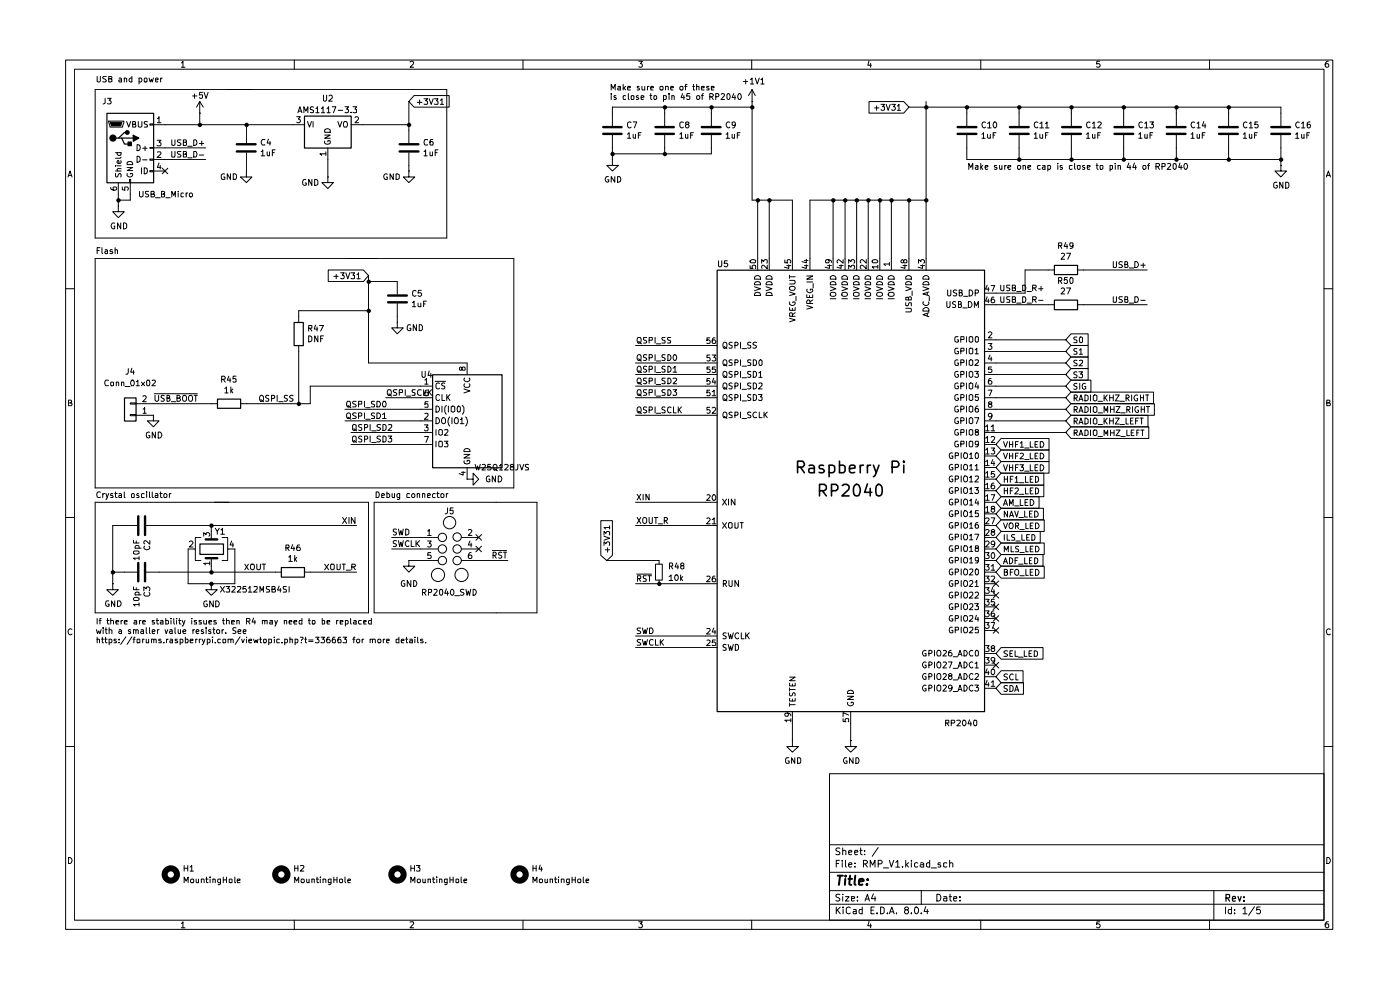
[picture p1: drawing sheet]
<svg xmlns="http://www.w3.org/2000/svg" width="297mm" height="210mm" viewBox="0 0 297 210" stroke-linecap="round" stroke-linejoin="round" font-family="sans-serif">
<g fill="none" stroke="#000" stroke-width=".21">
<path d="M13.9 12.7h268.8v184.4h-268.8zM15.8 14.7h265.1v180.5h-265.1zM20.2 19h74.6v31.5h-74.6zM20.6 16.2l.1 1.1a.36 .36 0 0 0 .6-.2v-.9M22.6 16.2h-.6l-.2 .2 .2 .3 .6 .4-.1 .2h-.7M23.1 16.7h.5l.1-.3-.1-.2h-.5v1.2l.6-.1v-.4l-.2-.2M25.3 16.6l.3-.1 .2 .2v.7M25.8 16.9l-.5 .1-.1 .1 .2 .3 .4-.1M26.4 16.7l.1-.2 .4 .2v.7M26.4 16.5v.9M28 16.6l-.4-.1-.2 .3 .1 .5h.5M28 16.2v1.2"/>
<path d="M29.5 16.6h.5l.1 .5a.36 .36 0 0 1-.6 .2M29.5 16.5v1.3M30.6 16.7l.4-.2 .2 .2v.6h-.6zM31.6 16.5l.3 .9 .2-.6 .2 .6 .2-.9M33 17l.6-.1-.2-.4-.4 .2v.5l.1 .2 .4-.1M34.1 16.5v.9M34.4 16.5l-.3 .3M38.5 13.3h.1l.2-.3v1.3M38.5 14.3h.7M41.3 19.9v1M43 19.6h-.6l-.1 .6 .6-.1 .1 .6-.3 .2-.4-.2M43.3 19.6l.4 1.3 .4-1.3"/>
<path d="M62.4 12.7v2M87 13.2l.5-.2 .3 .2-.1 .4-.7 .7h.8M111 12.7v2M129.7 19.1v-1.2l.4 .8 .4-.8v1.2M129.7 19.8v.2M131.1 18.3h.5v.8h-.5v-.4l.5-.1M132.2 17.9v1.2M132.4 18.7l.3 .4M132.7 18.3l-.5 .4M133.1 18.7l.6-.1v-.3h-.5l-.1 .2 .1 .6h.5M133.3 19.8v1.2l.2 .1M135.5 13h.8l-.5 .5 .4 .1v.6h-.7"/>
<path d="M135.6 18.3h-.4v.2l.4 .2v.4h-.4M136.2 18.3l.1 .8 .5-.1M136.8 18.3v.8M137.4 18.3v.8M137.7 18.3h-.2l-.1 .2M138 18.7l.6-.1v-.3h-.5l-.1 .2 .1 .6h.5M138 19.8v1.1l.3 .2M140 18.5l.2-.2h.4v.8h-.4l-.2-.2zM141.2 18.4l.5-.1 .1 .8M141.2 18.3v.8M141.9 19.8v.2M142.3 18.7l.6-.1-.1-.3h-.4l-.1 .2 .1 .6h.4"/>
<path d="M144.2 18.5l.2-.2h.4v.8h-.4l-.2-.2zM144.8 19.8l-.3 .9h.7M145.2 18.3h.5M145.7 17.9h-.2l-.1 .2v1M146.3 19.8h-.6v.6h.6v.5l-.1 .2h-.4l-.1-.2M146.9 18.3h.5M147.1 17.9v1.2h.3M147.8 18.4l.5-.1v.8M147.8 17.9v1.2M148.8 18.7l.6-.1v-.3h-.5l-.1 .2 .1 .6h.5M149.2 19.8l-.2 .2v1.1M150.4 18.3h-.4l-.1 .2 .1 .2h.4v.4h-.5"/>
<path d="M150.9 18.7l.6-.1-.1-.3h-.5v.8h.5M154.5 19.8a.68 .68 0 0 1 .4 .7 .68 .68 0 0 1-.4 .6l-.3-.2v-.8zM155.7 19.8l-.4 .9h.8M156.7 19.9a.61 .61 0 0 1 .6 .5 .61 .61 0 0 1-.4 .7 .71 .71 0 0 1-.2-1.2zM157.7 17.3h.9M158.2 16.9v.9M159.2 16.9l.3-.4v1.3M159.2 17.8h.7M159.5 12.7v2M159.5 19v23.5h8.6v14.8M159.5 19l-.7 1.3M159.5 19l.7 1.3"/>
<path d="M160.2 16.5l.4 1.3 .5-1.3M161.4 16.9l.4-.4v1.3M161.4 17.8h.7M184.4 12.9l-.3 .9h.8M184.7 13.4v.9M208.1 12.7v2M233.3 13h-.6l-.1 .6h.7v.6h-.7M256.6 12.7v2M281.8 13a.71 .71 0 0 0-.7 .5 .71 .71 0 0 0 .3 .8l.4-.1v-.6l-.4-.1-.3 .3M14.4 37.5l.5-1.2 .4 1.2M14.5 37.2h.7M22.3 20.9v1l-.4 .1"/>
<path d="M22.8 20.9h.8l-.4 .4 .4 .2-.1 .5h-.7M23.1 25.7h3.2v.2l-.3 1.1h-2.7zM23.4 25.9h2.5l-.3 .8h-1.9zM23.5 39.7l.1 .5 .9 .1 .3-.2-.2-.4h-.6v.6h.2M24.5 36.8v.6l.2 .1 .3-.1 .4-.6 .2 .1v.6M24.5 35.2h.1M24.5 36.3h1.2M24.5 32.4h1.2M24.8 35.2h.9M24.9 32.4l-.1 .3 .3 .3 .5-.1v-.5M25.1 38.7v5M25.6 34.1l.1 .4-.2 .2h-.5l-.2-.2 .1-.4h.3l.1 .6"/>
<path d="M25.7 35.8h-.7l-.2 .1 .2 .4M25.7 33.3l-.2 .3h-1M25.9 39.7v.6h.6v-.6h.5l.2 .2-.2 .4M26.9 25.8l.4 1.2 .4-1.2M27 36.8v.5a.61 .61 0 0 0 .7 .2 .61 .61 0 0 0 .4-.7h-.5v.2M27 35.5h1.1l-1.1 .7h1.1M27.1 34.3h.9l.1 .6h-1.1v-.4zM27.5 38.1h.2v.6h-.2zM27.6 38.7v3.8h-2.5M28.1 26.4h.5l.1-.2v-.3l-.6-.1v1.2h.6l.1-.4-.1-.2h-.1M29.1 33.1a.64 .64 0 0 1 .7 .7 .64 .64 0 0 1-.7 .6zM29.1 30.7a.64 .64 0 0 1 .7 .6 .64 .64 0 0 1-.7 .7z"/>
<path d="M29.3 25.8v1l.2 .2h.4l.2-.2v-1M30 35.6v1.3M30.3 33.9h.9M30.3 31.4h.9M30.6 35.6a.64 .64 0 0 1 .7 .6 .64 .64 0 0 1-.7 .7zM30.8 31v1M31.3 25.9h-.7l.1 .4a.47 .47 0 0 1 .4 .2 .47 .47 0 0 1 .1 .5h-.6M31.8 36.2h.7v.2h-.7zM31.8 33.7h.7v.3h-.7zM31.8 31.3h.7v.1h-.7zM31.8 26.3h.7v.2h-.7zM32.5 26.5h32.1"/>
<path d="M32.5 33.8h11.1M32.5 31.4h11.1M32.5 36.3h2.5M33.3 29.8h.9l-.5 .4 .5 .2-.1 .5h-.8M33.4 25.2l.3-.4v1.2M33.4 32.3l.6-.1 .2 .3-.9 .9h.9M33.4 26h.8M33.7 34.6l-.3 .9h.8M34 35.1v.8M34.4 35.7l1.2 1.2M35.6 35.7l-1.2 1.2M36.4 29.7l.1 1.1a.36 .36 0 0 0 .6-.2v-.9"/>
<path d="M36.4 32.1l.1 1.2h.5l.1-1.2M38.4 29.7h-.6l-.2 .1 .2 .4 .6 .3-.1 .3h-.7M38.4 32.1h-.6l-.2 .2 .3 .4h.2l.3 .3-.2 .3h-.6M38.9 30.2h.5l.2-.4-.2-.1h-.5v1.2l.7-.1v-.5l-.3-.1M38.9 32.7h.4l.3-.2-.2-.4h-.5v1.2h.6l.1-.5-.3-.1M39.8 31h1M39.8 33.5h1M40.8 20.4h1M41.1 29.7h.4a.66 .66 0 0 1 .3 .7 .66 .66 0 0 1-.7 .5zM41.1 32.1a.66 .66 0 0 1 .7 .5 .66 .66 0 0 1-.3 .7h-.4zM42.3 30.4h.9M42.3 32.9h.9"/>
<path d="M42.4 24h.1M42.4 21.5l-.7 1.2M42.4 21.5v5M42.4 21.5l.7 1.2M42.8 29.9v1M47.6 37a.46 .46 0 0 0-.7 .1v.7l.2 .3 .6-.1v-.5h-.2M48.9 36.9v1.2l-.7-1.2v1.2M49.5 36.9h.3l.4 .2v.7l-.2 .3h-.5zM52.3 36.3v1.2h1.2l-1.2 1.2-1.3-1.2h1.3M52.3 36.3h.1M52.3 26.5v3.8M52.3 32.4v3.9"/>
<path d="M55.4 32.1h.2l.1-.3v1.3M55.4 33.1h.8M56.2 29.7l-.5-.1-.3 .5 .3 .7 .5-.1M56.7 32.2v.7l.1 .2 .4-.2M56.9 29.5l-.2 .8h.7M57.2 32.2v.9M57.3 30v.8M57.8 32.4h.4M58.4 31.8h-.6v1.3M62.9 24.8h.8l-.4 .5 .3 .1v.5h-.7M63.2 23.9l.4-1.3 .4 1.3M63.4 23.6h.6"/>
<path d="M64.5 23.9v-1.3l.4 1 .4-1v1.3M64.9 38.1a.42 .42 0 0 0-.7 .3v.7a.52 .52 0 0 0 .8 .1v-.4h-.3M65.2 25.8l.5 1.2 .4-1.2M66.2 38.1v1.2l-.7-1.2v1.2M66.4 25.8v1.2M66.5 22.7l-.4-.1-.3 .3 .1 .3 .6 .2v.4h-.7M66.8 38.1a.52 .52 0 0 1 .6 .3v.7l-.6 .2zM67 23.1l.3-.5v1.3M67 23.9h.7M68.2 23.1l.3-.5v1.3M68.2 23.9h.7M68.6 20.2v1.1l.2 .2h.2l.3-.3v-1"/>
<path d="M68.9 29.9a.66 .66 0 0 0 .4 .7 .66 .66 0 0 0 .8-.3l-.1-.5h-.5v.3M68.9 28.7h1.2l-1.2 .6h1.2M68.9 27.6l.5-.3 .4 .1 .3 .2v.5h-1.2zM69.1 32.6h-1.2l.3 .2v.2M69.1 32.2v.8M69.4 23.1l.3-.5v1.3M69.4 23.9h.7M69.5 37.5v1.2h1.2l-1.2 1.3-1.2-1.3h1.2M69.5 37.5h.1M69.5 31.4v6.1M69.8 20.4l.2-.2h.3l.2 .2v.4l-.8 .7h.8M70.5 22.6h.7l-.5 1.3"/>
<path d="M71.7 25.8l.4 1.2 .4-1.2M71.7 23.4h1M72.9 25.9l.5-.1a.86 .86 0 0 1 .1 1.2h-.5l-.1-.4zM73.2 22.6h.8l-.5 .6h.4v.6h-.7M74.5 23.8v.1M74.5 26.5h12.2M74.9 22.6h.7l-.3 .6h.3v.6h-.7M75.3 24.9l.2-.1h.3l.3 .2-.1 .4-.7 .6h.8M82.2 37a.61 .61 0 0 0-.8 .3 .61 .61 0 0 0 .3 .8h.5v-.6h-.2M83.4 36.9v1.2l-.6-1.2v1.2M84 36.9l.7 .2v.7l-.3 .3h-.4zM86.7 36.3v1.2h1.3l-1.3 1.2-1.1-1.2h1.1"/>
<path d="M86.7 36.3h.1M86.7 21.5v8.8M86.7 32.4v3.9M87.8 20.3h7.5v2.4h-7.5l-1.1-1.2zM88.5 21.7h1M89 21.2v.9M90 20.9h.7l-.4 .5 .4 .2-.1 .5-.6-.1M90 32.1l.3-.3v1.3M90 33.1h.6M90.7 29.7l-.1-.1a.66 .66 0 0 0-.6 .4 .66 .66 0 0 0 .2 .8l.5-.1M91.1 20.9l.4 1.2 .4-1.2M91.2 32.2v.8l.4 .1 .1-.2"/>
<path d="M91.7 32.2v.9M91.8 29.6h-.4l-.2 .2v.9l.6 .1v-.7l-.4-.1-.2 .3M92.2 20.9h.7l-.3 .5 .3 .1v.5h-.7M92.3 32.4h.4M92.9 31.8h-.6v1.3M93.4 21.3l.4-.4v1.2M93.4 22.1h.7M129.1 37.5h-.5a.61 .61 0 0 0-.2 .7 .61 .61 0 0 0 .8 .4v-.5h-.3M129.7 20.3v.8M129.9 33.8v1.3h1.3l-1.3 1.2-1.2-1.2h1.2M129.9 33.8h.1M129.9 28.7v5.1"/>
<path d="M130.4 37.5v1.1l-.7-1.1v1.1M130.7 20.4h-.4v.2l.3 .1 .2 .2-.2 .2-.3-.1M131 37.5h.4a.66 .66 0 0 1 .3 .7 .66 .66 0 0 1-.7 .4zM132.7 20.4h-.5v.5l.2 .2 .3-.1M133.1 28.5l.4-.4v1.2M133.1 29.3h.7M133.9 20.4h.6v.5l-.2 .2-.4-.2zM133.9 25.9h-.1a.45 .45 0 0 0-.7 .2l.1 .8a.37 .37 0 0 0 .3 .2 .37 .37 0 0 0 .4-.1M134.3 28.5v.7l.2 .1 .3-.1M134.3 25.9h.8l-.5 1.2M134.8 28.5v.8M135.4 20.4l-.2-.1-.2 .2 .5 .4-.2 .2-.3-.1"/>
<path d="M135.4 28.7h.4M136 20.7l.6-.1-.1-.2h-.5v.6h.5M136 28.1h-.6v1.2M137.9 20.3h.4M138.7 20.4h.5v.6l-.3 .1-.2-.2zM140.8 20.4h.5v.5l-.1 .2-.4-.1M140.8 20.3v1.2M141 22.7v4M141 28.7v3.9M141.9 20.3v.8M142.5 20.4l.4-.1 .1 .1v.7M142.5 20.3v.8"/>
<path d="M144.2 28.5l.4-.4v1.2M144.2 29.3h.7M145 25.9h-.1a.46 .46 0 0 0-.7 .2v.7l.2 .2 .3 .1 .3-.1M145.1 20.3v.8M145.4 28.5v.7l.2 .1 .3-.1M145.7 26.4l-.3-.3 .1-.2h.6l.1 .2-.2 .3h-.3l-.3 .2v.3l.3 .2h.2l.3-.2v-.3l-.3-.2M145.9 28.5v.8M146.5 28.7h.4M147.1 28.1h-.6v1.2M147.9 20.4l.3-.1 .3 .2v.4l-.3 .2-.4-.2zM148.8 20.3h.4M150.6 20.5h.5l.2-.4-.2-.3h-.5v1.3"/>
<path d="M150.9 22.7v4M150.9 28.7v3.9h-21M150.9 20.5l.4 .6M151.8 20.5l.6-.1v-.5l-.6-.1v1.3M153 20l.5-.2 .2 .4-.8 .9h.8M154 28.5l.4-.4v1.2M154 29.3h.8M154.8 25.9a.58 .58 0 0 0-.8 .6 .58 .58 0 0 0 .8 .5M155.3 28.5v.7h.5M155.8 28.5v.8M155.9 20.3v.8M156 26.4a.42 .42 0 0 1-.7 .1l.1-.6a.36 .36 0 0 1 .6 .2v.4a.58 .58 0 0 1-.6 .6"/>
<path d="M156.4 28.7h.4M157 28.1h-.6v1.2M159.5 21.5h.1M159.5 22.7h-29.6v4M184.4 21.5h7.3l1.1 1.2-1.1 1.3h-7.3zM185.5 22.9h1M186 22.5v.9M186.9 22.1h.8l-.5 .5 .5 .1v.5l-.3 .2h-.3l-.2-.2M188 22.1l.4 1.3 .4-1.3M189.2 22.1h.7l-.4 .5 .4 .1v.5l-.2 .2h-.3l-.2-.2M190.4 22.5l.3-.4v1.3M190.4 23.4h.6"/>
<path d="M192.8 22.7h78.9v4M196.5 21.5v35.8M205.1 28.7v5.1h66.6M205.1 22.7v4M205.5 35.9v-1.2l.4 .8 .5-.8v1.2M207 35.1h.4l.1 .8M207.5 35.3l-.6 .3 .1 .3h.5M208.1 34.7v1.2M208.1 35.4l.4 .5M208.3 28.5l.4-.4v1.2M208.3 29.3h.7M208.5 35.1l-.4 .4"/>
<path d="M209 35.5l.6-.2-.1-.2h-.4l-.1 .2 .1 .6h.4M209.1 25.9h-.3a.6 .6 0 0 0-.5 .6 .6 .6 0 0 0 .7 .5h.1M209.5 28.5v.7l.3 .1 .3-.1M209.5 26.2l.4-.3v1.2M209.5 27.1h.8M210.1 28.5v.8M210.7 28.7h.3M210.9 25.9a.61 .61 0 0 1 .6 .4 .61 .61 0 0 1-.2 .7 .6 .6 0 0 1-.7-.3 .6 .6 0 0 1 .3-.8zM211.3 28.1h-.6v1.2M211.4 35.1h-.4l-.1 .2 .1 .1 .4 .1v.4h-.5M212 35.1l.1 .8h.3l.2-.1M212.6 35.1v.8"/>
<path d="M213.1 35.1v.8M213.5 35.1h-.3l-.1 .2M213.8 35.5l.6-.2v-.2h-.5l-.1 .2 .1 .6h.5M215.9 35.1h.5l.1 .2v.4l-.2 .2-.4-.2zM216.2 22.7v4M216.2 28.7v5.1M217 35.2l.5-.1v.8M217 35.1v.8M218.1 35.5l.5-.2v-.2h-.5v.2l.1 .6h.4M219.4 28.5l.3-.4v1.2M219.4 29.3h.7M220.2 25.9h-.3a.6 .6 0 0 0-.5 .6 .6 .6 0 0 0 .7 .5h.1"/>
<path d="M220.6 28.5v.7l.2 .1 .4-.1M220.6 26.2l.4-.3v1.2M220.6 27.1h.8M220.7 35.1h-.5l-.1 .2 .1 .6h.5M221.2 35.1h.5v.8M221.2 28.5v.8M221.7 35.3l-.6 .3 .2 .3h.4M221.8 26.2l.3-.3v1.2M221.8 28.7h.3M221.8 27.1h.7M222.3 35.9h.5v-.8h-.5v1.2M222.4 28.1h-.6v1.2"/>
<path d="M224.4 34.7h.1M224.4 35.1v.8M225.3 35.1h-.4v.3l.4 .1 .1 .2-.1 .2h-.4M227.3 22.7v4M227.3 28.7v5.1M227.5 35.1l-.6 .1v.6l.1 .1h.5M228 34.7v1l.1 .2M228.6 35.2h.5v.6l-.1 .1-.4-.1zM230.1 35.1h-.4v.2l.1 .2h.3v.4h-.4M230.5 28.5l.3-.4v1.2M230.5 29.3h.7M230.7 35.5l.6-.2-.1-.2h-.5v.8h.5"/>
<path d="M231.3 25.9h-.3a.6 .6 0 0 0-.5 .6 .6 .6 0 0 0 .7 .5h.1M231.8 28.5v.7h.5M231.8 26.2l.3-.3v1.2M231.8 27.1h.6M232.3 28.5v.8M232.5 35.1h.5M232.7 34.7v1l.3 .2M232.9 25.9h.5l.2 .2-.7 1h.7M232.9 28.7h.4M233.4 35.2h.6l-.1 .7h-.4l-.1-.1zM233.5 28.1h-.6v1.2M235.5 35.9h.3l.2-.1-.1-.7h-.4v1.2"/>
<path d="M236.6 34.7h.1M236.6 35.1v.8M237.2 35.2l.4-.1 .1 .8M237.2 35.1v.8M238.4 22.7v4M238.4 28.7v5.1M239.5 34.6l-.4 .9h.8M239.7 35.1v.8M240.7 34.6l-.4 .9h.8M240.9 35.1v.8M241.6 28.5l.3-.4v1.2M241.6 29.3h.7"/>
<path d="M242.4 25.9h-.3a.6 .6 0 0 0-.5 .6 .6 .6 0 0 0 .7 .5h.1M242.5 35.1h.4l.2 .2v.4l-.2 .2-.5-.2zM242.9 28.5v.7h.5M242.9 26.2l.3-.3v1.2M242.9 27.1h.6M243.4 28.5v.8M243.5 35.1h.4M243.9 34.7l-.3 .1v1.1M244 25.9h.7l-.4 .5 .4 .1v.4l-.2 .2h-.4l-.1-.1M244 28.7h.4M244.6 28.1h-.6v1.2M245.2 35.3h.5l.3-.2-.1-.4h-.7v1.2"/>
<path d="M245.6 35.3l.4 .6M246.5 35.3h.6l.1-.6h-.7v1.2M247.7 34.7h.4l.3 .3-.8 .9h.8M249 34.7h.2a.71 .71 0 0 1 .4 .6 .71 .71 0 0 1-.5 .6l-.2-.2zM249.5 22.7v4M249.5 28.7v5.1M250.3 34.6l-.2 .9h.7M250.6 35.1v.8M251.3 34.7h.2a.68 .68 0 0 1 .4 .6 .68 .68 0 0 1-.4 .6l-.2-.1a.78 .78 0 0 1 0-1.1zM252.7 28.5l.3-.4v1.2M252.7 29.3h.7M253.4 25.9h-.2a.6 .6 0 0 0-.5 .6 .6 .6 0 0 0 .7 .5"/>
<path d="M254 28.5v.7h.5M254 26.2l.3-.3v1.2M254 27.1h.6M254.5 28.5v.8M255.1 28.7h.4M255.4 25.8l-.3 .9h.7M255.6 28.1h-.5v1.2M255.6 26.3v.8M260.6 22.7v4M260.6 28.7v5.1M263.8 28.5l.3-.4v1.2M263.8 29.3h.7"/>
<path d="M264.5 25.9h-.2a.6 .6 0 0 0-.5 .6 .6 .6 0 0 0 .7 .5M265 28.5v.7h.6M265 26.2l.4-.3v1.2M265 27.1h.7M265.6 28.5v.8M266.1 28.7h.5M266.7 28.1h-.6v1.2M266.8 25.9h-.6v.6l.5-.1 .2 .1v.4l-.2 .2-.5-.1M270.9 38.7h-.5l-.2 .3v.6l.2 .2 .3 .1 .3-.2v-.4h-.3M271.7 35.1v1.2h1.2l-1.2 1.2-1.2-1.2h1.2M271.7 35.1h.1M271.7 28.7v6.4"/>
<path d="M272.2 38.6v1.3l-.7-1.3v1.3M272.7 38.6l.6 .1 .1 .3v.6l-.3 .3h-.4zM274.9 28.5l.3-.4v1.2M274.9 29.3h.6M275.6 25.9a.57 .57 0 0 0-.7 .5 .57 .57 0 0 0 .6 .6h.1M276.1 28.5v.7h.5M276.1 26.2l.4-.3v1.2M276.1 27.1h.7M276.6 28.5v.8M277.2 28.7h.5M277.8 28.1h-.6v1.2M277.9 25.9l-.6 .2v.9l.2 .1 .4-.1v-.6h-.5l-.1 .1"/>
<path d="M281.4 37.5l.4-1.2 .4 1.2M281.5 37.2h.6M20.2 54.8h88.8v48.7h-88.8zM20.6 53.1h.4M21.2 52.5h-.6v1.3M21.6 52.5v1.1l.2 .2M22.3 53h.3l.2 .1v.7M22.8 53.2l-.6 .3 .2 .3 .4-.1M23.8 53h-.3l-.2 .2 .2 .2h.3l.1 .2-.2 .2-.4-.1M24.3 47.4l-.1-.1a.64 .64 0 0 0-.6 .6 .64 .64 0 0 0 .6 .7l.1-.1v-.5h-.1M24.4 53h.4l.1 .1v.7M24.4 52.5v1.3"/>
<path d="M25.1 43.7v1.2h1.3l-1.3 1.3-1.2-1.3h1.2M25.1 43.7h.1M25.6 47.3v1.3l-.7-1.3v1.3M26.2 47.3a.52 .52 0 0 1 .7 .3v.6a.52 .52 0 0 1-.7 .4zM29.6 40.6v.9l.2 .3 .5-.1v-.2v-.9M31.5 40.6l-.6 .1v.3l.6 .4-.2 .4-.4-.1M32 41.2l.6-.1v-.5h-.6v1.2l.7-.1 .1-.3-.3-.2M33 41.9h1M34.2 41.2h.5l.2-.3-.1-.3h-.6v1.2l.7-.1v-.4l-.2-.1M35.2 41.9h.9M36.4 41.8v-1.2l.5 .8 .3-.8v1.2M37.8 40.6v.1"/>
<path d="M37.8 40.9v.9M38.9 41l-.3-.1-.2 .2v.6h.5M39.5 40.9v.9M39.8 40.9l-.3 .3M40.3 41l.3-.1 .2 .3v.5h-.5zM69.6 57.3h7.5l1.1 1.2-1.1 1.2h-7.5zM70.8 58.6h.9M71.3 58.2v.9M72.3 57.9h.7l-.4 .5 .4 .2-.1 .4h-.6M73.4 57.9l.4 1.2 .4-1.2M74.5 57.9h.7l-.3 .5 .3 .1v.5h-.7M75.7 58.3l.4-.4v1.2"/>
<path d="M75.7 59.1h.7M78.2 58.5v18.5h20.9v2.5M78.2 59.7h6.1v2.7M152.4 55.3v1.1l.2 .2h.3l.2-.3v-1M154.3 55.3h-.6l-.1 .6h.7l.1 .4-.3 .3h-.3l-.2-.2M159.1 56.3v.6h.6l-.2-.4 .3-.2h.5l-.1 .6M159.1 55.2h.1a.94 .94 0 0 1 1.1 0v.4l-.2 .1h-.7l-.3-.1zM160.2 59.8h1l.1 .6h-1.2zM160.2 58.6a.65 .65 0 0 1 .8-.1 .65 .65 0 0 1 .3 .7h-1.2zM160.7 42.5v14.8M161.6 55.8v-.7l.4 .4 .3-.4h.3l.2 .1-.1 .6M162.6 58.7a.66 .66 0 0 1 .8-.2 .66 .66 0 0 1 .4 .7h-1.3z"/>
<path d="M162.7 59.8h.9l.2 .6h-1.3zM162.8 56.3v.7l-.9-.7-.3 .2 .1 .4M163.2 42.5v14.8M166.5 55.2v.5h.6l-.1-.5 .2-.1h.3l.3 .2-.2 .4M166.9 56.3h.9M167.3 56.2v.7l-.9-.2M167.5 59.5h.9l.3 .2-.1 .4-.2 .1h-.9M167.5 58.4v.6M167.5 58.7h1.2M170.6 56.3h.8M170.6 55.2h.8M171.1 56.2v.7l-1-.2"/>
<path d="M171.1 55v.7l-1-.2M171.1 58.5h1.3l-1.3 .7h1.3M171.1 59.8h1.3M175.6 56.3h.8M175.6 55.1l.3 .2-.1 .4h-.6l-.1-.4a.72 .72 0 0 1 .8-.2 .72 .72 0 0 1 .5 .6M176 56.2v.7l-1-.2M176.1 60a.66 .66 0 0 1 .8-.3 .66 .66 0 0 1 .4 .7h-1.2zM176.1 58.7a.66 .66 0 0 1 .8-.2 .66 .66 0 0 1 .4 .7h-1.2zM176.7 42.5v14.8M178 56.3h.9M178.4 56.2v.7l-.8-.2M178.6 60a.66 .66 0 0 1 .7-.3 .66 .66 0 0 1 .5 .7h-1.2z"/>
<path d="M178.6 58.7a.66 .66 0 0 1 .8-.2 .66 .66 0 0 1 .4 .7h-1.2zM178.9 55.1v.7l-1-.7-.3 .2 .2 .4M179.3 42.5v14.8M180 57v-.7l.5 .4 .1-.4h.6l.1 .5-.2 .2M180 55.8v-.7l.5 .4 .1-.3 .5-.1 .2 .2v.4l-.2 .1M181.1 60a.66 .66 0 0 1 .7-.3 .66 .66 0 0 1 .4 .7h-1.1zM181.1 58.7l.5-.2h.4l.2 .2v.5h-1.1zM181.7 42.5v14.8M183.6 58.7a.72 .72 0 0 1 1.1 0v.5h-1.2zM183.7 59.8h.8l.2 .2v.4h-1.2zM183.8 56.3v.7l-.9-.7-.4 .2 .2 .4M183.8 55.1v.7l-.9-.7-.4 .2 .2 .4"/>
<path d="M184.2 42.5v14.8M185 55.2h.1a.66 .66 0 0 1 1.1 .3l-.2 .2h-.8l-.2-.1zM186 58.7a.67 .67 0 0 1 .8-.2 .67 .67 0 0 1 .4 .7h-1.2zM186.1 59.8a.72 .72 0 0 1 1.1 .6h-1.2zM186.2 56.6h-1.2l.4 .3M186.2 56.3v.6M186.6 42.5v14.8M188.5 58.7a.67 .67 0 0 1 .8-.2 .67 .67 0 0 1 .4 .7h-1.3zM188.6 59.8h.9l.2 .6h-1.3zM188.7 56h-1.2l.3 .3M188.7 55.7v.6M189.1 42.5v14.8"/>
<path d="M191.6 56.3h.8M191.7 55.3l.2-.2 .4 .1 .1 .1-.1 .4h-.5l-.1-.4-.2-.2-.4 .2 .2 .4 .4-.1M192 56.2v.7l-.9-.2M192.1 60a.66 .66 0 0 1 .8-.3 .66 .66 0 0 1 .4 .7h-1.2zM192.1 58.7l.6-.2h.4l.2 .2v.5h-1.2zM192.8 42.5v14.8M194.9 55.8v-.7l.5 .4 .1-.4h.4l.2 .2v.4l-.1 .1M195.3 56.3h.8M195.7 56.2v.7l-.9-.2M195.9 60a.66 .66 0 0 1 .7-.3 .66 .66 0 0 1 .5 .7h-1.3zM195.9 58.7a.66 .66 0 0 1 .8-.2 .66 .66 0 0 1 .4 .7h-1.3zM196.5 42.5h-24.7v14.8"/>
<path d="M223.6 57.3h-6.1v4.9h-8.7M224.6 52.1h.6l.1-.5-.7-.1v1.2M224.6 59.6h.5l.2-.2v-.4l-.7-.1v1.2M224.9 52.1l.4 .6M224.9 59.6l.4 .5M225.2 53.8l.4-.1 .2 .4-.7 .9h.7M226.1 51.4l-.3 .9h.7M226.3 53.7h.8l-.6 1.3M226.4 51.9v.8M226.4 58.9h-.6v.6l.1-.2h.4l.1 .2v.5l-.1 .1h-.4l-.1-.1M227 59l.4-.1 .2 .2v.8l-.2 .2-.4-.1zM227.6 52l-.2 .3-.4-.1v-.7l.6 .1v.8l-.6 .3"/>
<path d="M228.6 57.3h14.8M236.2 55.5v1.2l.1 .1 .5-.1v-.2v-1M238.1 55.6l-.5-.1-.2 .2 .1 .4 .5 .2v.4h-.6M238.6 56.1l.6-.1v-.3l-.1-.2h-.5v1.3l.6-.1 .1-.4-.2-.2M239.6 56.8h.9M240.7 55.5a.65 .65 0 0 1 .8 .6 .65 .65 0 0 1-.8 .7zM242 56.3h.9M242.5 55.8v1M13.9 61.3h1.9M27.2 78.2v.8l-.2 .4h-.3M28 78.1l-.3 .8h.8M28.3 78.6v.8"/>
<path d="M48.6 79.8l-.4 .8h.8M50.1 79.8h-.6l-.1 .6h.7v.6h-.7M63.4 73.3v12.3M65.5 71.2l.6 .2 .1 .2v.6l-.5 .3h-.2zM65.5 69.6h.6l.1-.5-.7-.1v1.2M65.7 69.6l.5 .6M66.9 69l-.2 .8h.7M67.3 69.4v.8M67.4 71.2v1.3l-.6-1.3v1.3M67.8 69h.8l-.6 1.2M68 71.8h.4M68.6 71.2h-.6v1.3"/>
<path d="M78.2 65.9h-14.8v2.5M84.3 68.4v1.1h1.3l-1.3 1.3-1.2-1.3h1.2M84.3 68.4h.1M84.3 64.4v4M87.1 69h-.5l-.2 .2v.7a.52 .52 0 0 0 .8 .2v-.5h-.3M87.5 64.2l.3-.3v1.2M87.5 65.1h.7M88.3 61.8l-.3-.2a.65 .65 0 0 0-.5 .6 .65 .65 0 0 0 .5 .7l.3-.2M88.3 68.9v1.2l-.6-1.2v1.2M88.7 64.3l.1 .8 .5-.1M88.9 68.9h.4l.3 .3v.7l-.3 .2h-.4zM89.3 64.3v.8"/>
<path d="M89.4 61.6h-.6l-.1 .6h.7v.4l-.2 .3-.5-.2M89.5 78.8v1l.3 .2 .4-.1v-1.1M89.9 64.5h.3M90.5 63.9h-.6v1.2M91.1 78.7l-.3 .9h.8M91.4 79.2v.8M98 78.1l.3-.3 .4 .2-.1 .5h-.5l-.1-.4-.3-.3-.2 .2 .1 .5h.3l.1-.1M134.8 77h17.3M134.8 79.5h17.3M134.8 73.3h17.3M135.3 75.3l.5-.1a.86 .86 0 0 1 0 1.3 .46 .46 0 0 1-.6-.4zM135.3 71.6h.5a1.05 1.05 0 0 1 0 1.2h-.5a1.05 1.05 0 0 1 0-1.2z"/>
<path d="M135.3 77.8l.5-.1a.86 .86 0 0 1 0 1.2 .46 .46 0 0 1-.6-.4zM135.4 76.2l.7 .4M135.4 72.5h.3l.4 .4M135.4 78.7h.3l.4 .3M137.2 75.3l-.5-.1-.2 .2v.3l.7 .5-.3 .3-.4-.1M137.2 71.6l-.7 .1v.3l.7 .4-.2 .4h-.5M137.2 77.8l-.5-.1-.2 .1v.4a.57 .57 0 0 1 .6 .7h-.6M137.7 75.9l.7-.1v-.4l-.2-.2h-.5v1.3M137.7 72.2h.6l.1-.5-.7-.1v1.2M137.7 78.4l.7-.1v-.5l-.2-.1h-.5v1.2M139 71.6v1.2M139 75.2v1.3"/>
<path d="M139 77.7v1.2M139.2 76.6h1M139.2 72.9h1M139.2 79h1M141.1 75.3l-.4-.1-.3 .3 .1 .3 .6 .2v.3l-.2 .2-.5-.1M141.1 71.6h-.6l-.1 .1 .1 .4 .6 .2v.4l-.7 .1M141.1 77.8l-.4-.1-.3 .2 .1 .4 .6 .1v.5h-.7M141.7 75.2a.64 .64 0 0 1 .7 .7 .64 .64 0 0 1-.7 .6zM141.7 77.7a.64 .64 0 0 1 .7 .6 .64 .64 0 0 1-.7 .6zM142.3 71.6h-.6a.47 .47 0 0 0 0 .5 .47 .47 0 0 0 .5 .2v.5h-.6M142.8 78.1l.4-.4v1.2M142.8 78.9h.7"/>
<path d="M143 75.3a.61 .61 0 0 1 .6 .5 .61 .61 0 0 1-.4 .7 .71 .71 0 0 1-.2-1.2zM150.6 75.3h-.6v.6h.6l.1 .4-.3 .3-.4-.1M150.6 77.8h-.6v.6l.4-.1 .3 .2-.1 .4h-.6M150.6 71.7h-.6v.6l.4-.2 .3 .2v.4l-.2 .1h-.5M151.1 75.3h.7l-.4 .5 .4 .1v.6h-.7M151.7 71.7h-.4a.94 .94 0 0 0 0 1.1h.4l.1-.1v-.4l-.2-.2h-.3l-.2 .2M151.8 77.8h-.6l-.1 .6h.7v.5h-.7M153.5 78.9l.1-.1a.46 .46 0 0 1 .6 .4l-.2 .8h-.4a.9 .9 0 0 1-.1-1.1zM153.5 72.8l.1-.2a.46 .46 0 0 1 .6 .4v.4a.46 .46 0 0 1-.6 .5 .9 .9 0 0 1-.1-1.1zM153.6 77.3l.6 .4M153.6 79.7l.6 .4M153.6 73.5l.6 .5"/>
<path d="M155.3 76.4l-.4-.1-.3 .3 .3 .3 .4 .2v.3l-.7 .1M155.3 78.9h-.6a.57 .57 0 0 0 .6 .6v.4l-.2 .1h-.5M155.3 72.7l-.4-.1-.3 .2 .1 .3 .6 .3v.3l-.2 .2-.5-.1M155.9 76.9h.6v-.5l-.6-.1v1.2M155.9 79.5l.6-.1v-.5l-.6-.1v1.2M155.9 73.3l.6-.1v-.5l-.6-.1v1.3M157.1 72.6v1.3M157.1 76.3v1.2M157.1 78.8v1.2M157.4 77.7h1M157.4 74h1M159.3 76.4h-.7v.3l.7 .5-.1 .3h-.6"/>
<path d="M159.3 78.9h-.7v.4l.6 .2 .1 .1-.1 .4h-.6M159.3 72.7l-.5-.1-.2 .2v.3l.6 .2 .1 .2-.3 .4-.4-.1M159.8 76.3h.3l.4 .3v.7l-.2 .2h-.5zM159.8 78.8h.3l.4 .2v.7l-.4 .3h-.3zM160.1 60.8l1.2 .5-1.2 .4M160.2 62.1h1l.1 .6h-1.2zM160.5 72.7l-.5-.1-.3 .2 .1 .3 .5 .2 .2 .2-.3 .4-.5-.1M161 79.1l.3-.3v1.2M161.1 76.4l.3-.1 .3 .3v.7l-.2 .2-.4-.1zM162.5 60.8l1.3 .5-1.3 .4M162.7 62.1h.9l.2 .6h-1.3zM167.5 67.5l1.2 .4-1.2 .4"/>
<path d="M167.5 65.2v.6h1.2v-.6M167.5 64v.6a.61 .61 0 0 0 .8 .2 .61 .61 0 0 0 .3-.8h-.4v.2M167.5 61.9l1.2 .5-1.2 .3M168.1 67.1v-.6l-.4-.2-.2 .2v.6h1.2M168.1 65.4v.4M168.7 66.3l-.6 .5M168.9 62.9v.9M171.1 64.8l1.3 .4-1.3 .4M171.1 62.5v.6h1.3v-.6M171.2 61.3l-.1 .2a.6 .6 0 0 0 .7 .6 .6 .6 0 0 0 .5-.8h-.4v.3M171.7 62.7v.4M171.8 64.4l-.1-.7-.3-.1-.3 .3v.5h1.3"/>
<path d="M172.4 63.6l-.6 .4M172.5 60.1v1M176.1 62.2a.77 .77 0 0 1 1.2 .2l-.1 .3a.72 .72 0 0 1-1.1-.2zM176.1 60.8l1.2 .5-1.2 .4M176.1 63.4h1.2M178.6 62.2a.77 .77 0 0 1 1.2 .2l-.1 .3a.72 .72 0 0 1-1.1-.2zM178.6 60.8l1.2 .5-1.2 .4M178.6 63.4h1.2M181.1 62.2l.4-.2 .6 .1 .1 .1v.5l-.4 .2-.6-.1-.1-.1zM181.1 60.8l1.1 .5-1.1 .4M181.1 63.4h1.1M183.5 60.8l1.2 .5-1.2 .4"/>
<path d="M183.5 63.4h1.2M183.6 62.2a.87 .87 0 0 1 1.1 0v.5a.77 .77 0 0 1-1.2-.2zM186 60.8l1.2 .5-1.2 .4M186 63.4h1.2M186.1 62.1a.79 .79 0 0 1 1.1 .3v.1a.73 .73 0 0 1-1.2 0zM188.4 60.8l1.3 .5-1.3 .4M188.4 63.4h1.3M188.5 62.2l.8-.2 .3 .2 .1 .3-.2 .3-.7 .1-.3-.2zM192.1 65.4h1.1l.1 .2v.4l-.1 .2h-1.1M192.1 64.2v.6a.47 .47 0 0 0 .5 0 .47 .47 0 0 0 .2-.5h.5v.6M192.1 60.8l1.2 .5-1.2 .4M192.7 63.3l.3-.4 .3 .2v.5h-1.2v-.5h.6v.5"/>
<path d="M193.5 61.8v.9M195.8 60.8l1.3 .5-1.3 .4M195.9 65.5a.66 .66 0 0 1 .8-.2 .66 .66 0 0 1 .4 .7h-1.3zM196 64h-.1a.58 .58 0 0 0 .5 .8 .58 .58 0 0 0 .6-.8M196.7 62v.6M196.7 66.5v.6M197.1 66.3l-1.3 .5 1.3 .4M197.1 61.9l-1.3 .5 1.3 .3M197.1 62.9v.9M200.9 64v1.1l.1 .1h.3l.2-.2v-1M201 61.5v1.1l.2 .2 .4-.1 .1-.2v-1M202.7 64h-.4l-.2 .2v.3l.6 .2v.4l-.1 .1-.5-.1"/>
<path d="M203 61.6h-.7a.57 .57 0 0 0 .6 .7l.1 .2-.3 .3-.5-.1M203.2 71.4h-.5l-.1 .3v.6a.55 .55 0 0 0 .7 .2v-.4h-.2M203.2 73.9h-.5l-.1 .2v.7l.1 .3 .6-.1v-.5h-.2M203.2 76.4a.46 .46 0 0 0-.6 .2v.7l.1 .2 .6-.1v-.4h-.2M203.2 78.9a.46 .46 0 0 0-.6 .1v.7l.1 .3h.4l.2-.1v-.4h-.2M203.3 64.6l.6-.1v-.4l-.2-.1h-.4v1.2l.6-.1 .1-.3-.3-.2M203.5 62.1l.6-.1v-.4l-.6-.1v1.3l.6-.1 .1-.3-.3-.3M203.8 72h.6l.1-.5-.7-.1v1.2M203.8 74.5h.6l.1-.5-.7-.1v1.2M203.8 76.9h.6l.1-.5-.7-.1v1.2M203.8 79.5l.6-.1 .1-.5-.7-.1v1.2M204.3 65.3h.9"/>
<path d="M204.4 62.9h1M205 71.4v1.2M205 73.9v1.2M205 76.3v1.2M205 78.8v1.2M205.4 64a.65 .65 0 0 1 .8 .6 .65 .65 0 0 1-.8 .6zM205.6 71.6l.2-.2h.4l.2 .2v.8l-.3 .2-.5-.2zM205.6 74l.2-.1h.4l.2 .1v.9l-.2 .2h-.4l-.2-.2zM205.6 76.5l.3-.2 .5 .2v.8l-.2 .2h-.4l-.2-.2zM205.6 61.5a.65 .65 0 0 1 .8 .6 .65 .65 0 0 1-.8 .7zM205.6 78.9l.3-.1 .5 .1v.9l-.3 .2h-.2l-.3-.2zM206.7 65.2v-1.2l.4 .9 .5-.9v1.2"/>
<path d="M206.8 78.8h.8l-.5 .5 .5 .1v.5l-.2 .1h-.4l-.2-.1M206.9 74.2l.3-.3v1.2M206.9 76.4h.7v.4l-.8 .7h.8M206.9 62.2h.5l.2-.2v-.4l-.7-.1v1.3M206.9 75.1h.7M207 71.5l.4-.1 .2 .2v.7a.35 .35 0 0 1-.5 .3 .35 .35 0 0 1-.2-.4zM208.8 72.1h17.3M208.8 74.5h17.3M208.8 77h17.3M208.8 64.6h14.8M208.8 79.5h17.3M209.4 62.9l-.3 1h.7"/>
<path d="M209.4 60.5l-.3 .8h.7M209.7 70.6l.1-.2h.4l.2 .2-.7 1.1h.7M209.7 72.8h.7l-.4 .6h.3l.1 .5-.2 .2h-.4l-.1-.1M209.7 61v.8M209.7 63.5v.7M210 75.3l-.3 .9h.7M210.3 60.6h.7l-.5 1.2M210.3 75.7v.9M210.3 77.8h-.5l-.1 .6h.6v.5h-.6M210.9 63l-.5 .1a.94 .94 0 0 0 0 1.1h.5l.1-.2v-.3l-.2-.2h-.3l-.2 .2M212.3 62.9l.1 1.2 .6-.1v-1.1M212.3 60.5v.9l.3 .3 .4-.1v-1.1"/>
<path d="M214.2 62.9l-.6 .1v.4l.6 .4v.3h-.6M214.2 60.5l-.6 .1v.3l.6 .4-.2 .4-.4-.1M214.8 63.5h.4l.2-.2-.1-.4h-.5v1.2h.5l.1-.5-.2-.1M214.8 61.1h.4l.2-.3-.1-.3h-.5v1.2l.6-.1v-.4l-.2-.1M215.7 64.3h.9M215.7 61.8h.9M217 62.9a.66 .66 0 0 1 .6 .5 .66 .66 0 0 1-.2 .7h-.4zM217 60.5h.4a.66 .66 0 0 1 .2 .7 .66 .66 0 0 1-.6 .5zM217.9 64.3h.9M217.9 61.8h.9M219.1 63.5h.6l.1-.4-.1-.2h-.6v1.2M219.1 61.1h.6l.1-.4-.1-.2h-.6v1.2"/>
<path d="M219.4 63.5l.4 .6M219.4 61.1l.4 .6M220.3 61.3h1M220.3 63.7h1M220.8 60.7v1M225.2 61.3l.4-.2 .2 .4-.7 .9h.7M226.3 61.1h.8l-.6 1.3M227.2 70.8h3.6v2.5h-3.6l-1.1-1.2zM227.2 75.7h3.6v2.5h-3.6l-1.1-1.2zM227.2 78.2h3.6v2.4h-3.6l-1.1-1.1zM227.2 73.3h3.6v2.4h-3.6l-1.1-1.2zM228.5 71.5h-.5l-.2 .2 .2 .4 .5 .2v.3l-.7 .1"/>
<path d="M228.5 76.5l-.5-.1-.2 .3 .2 .3 .5 .2v.3l-.7 .1M228.5 78.9h-.6a.57 .57 0 0 0 .6 .7v.4l-.2 .1-.5-.1M228.5 74h-.5l-.2 .2 .2 .3 .5 .2v.4h-.7M228.6 64.6h14.8M228.9 78.9h.8l-.5 .5 .5 .1v.5l-.2 .1h-.4l-.2-.1M229 76.5h.7v.4l-.8 .7h.8M229 74.3l.3-.3v1.1M229 75.1h.7M229.1 71.6l.4-.1 .2 .2v.7l-.2 .3-.4-.1zM236.2 62.9l.1 1.2h.5v-1.2M238.1 62.9h-.6l-.1 .2 .2 .4h.3l.2 .3-.1 .3h-.6M238.6 63.5h.5l.1-.1-.1-.5h-.5v1.2h.6l.1-.4-.2-.2"/>
<path d="M239.6 64.3h.9M240.7 62.9h.6l.1 .3 .1 .4-.2 .5h-.6zM242 63.7h.9M280.9 61.3h1.8M14.5 85.5h.4l.3-.3-.2-.3h-.5v1.2h.6l.2-.5-.4-.1M23 80.7l-.1-.1a.66 .66 0 0 0-.7 .5 .66 .66 0 0 0 .3 .7l.5-.1M23.5 81.1h.6l-.1 .7-.5-.1zM24.7 81.1h.4l.1 .7M24.7 81.1v.7M25.8 81.1h.4l.1 .7M25.8 81.1v.7M26.5 82h1.1"/>
<path d="M27.6 85.5h1.2v.2h-1.2zM27.6 87.9h1.2v.3h-1.2zM27.9 80.6l.4 .1a.94 .94 0 0 1 0 1.1l-.4-.1a.87 .87 0 0 1 0-1.1zM28.8 88.1h3.7M28.8 85.6h17.3M28.9 81l.3-.4v1.2M28.9 81.8h.7M30 81.1l.7 .7M30.3 86.8l.4-.4v1.3M30.3 84.1l.5-.2 .2 .4-.7 .9h.7M30.3 87.7h.7M30.7 81.1l-.7 .7"/>
<path d="M31.2 80.7h.5l.1 .7-.2 .4h-.3l-.2-.1zM31.7 91.7l-.1-.1a.64 .64 0 0 0-.6 .6 .64 .64 0 0 0 .5 .7l.3-.2v-.3h-.3M32.3 80.7l.6-.1 .1 .4-.8 .8h.8M32.5 88.1v1.2h1.2l-1.2 1.2-1.2-1.2h1.2M32.5 88.1h.1M32.7 83.5h9.2M32.9 83.9v1l.2 .2h.3l.2-.2v-1M33 91.6v1.3l-.7-1.3v1.3M33.6 91.6a.65 .65 0 0 1 .7 .7 .65 .65 0 0 1-.7 .6zM34.8 83.9h-.4l-.2 .2v.3l.6 .2v.4l-.1 .1-.5-.1M35.4 84.4h.5v-.5h-.5v1.2h.5l.2-.4-.3-.3M36.4 85.2h.9"/>
<path d="M37.5 84.4h.5l.2-.3-.2-.2h-.5v1.2h.6l.2-.4-.3-.3M38.9 83.9h.5l.2 .4-.1 .7-.3 .1-.3-.1-.2-.3zM40.2 83.9h.4a.86 .86 0 0 1 0 1.2 .46 .46 0 0 1-.6-.4zM41.2 83.9h.7M41.5 83.9v1.2M47 80.5l.7-.1 .1-.4-.3-.2h-.5v1.3M47.4 80.5l.4 .6M47.7 82.4l.3-.3v1.2M47.7 83.3h.7M48.8 80.2v.9M49 82.1v1.2M49.1 82.8l.3 .5"/>
<path d="M49.4 82.5l-.4 .4M55.3 84.8l.6 .4M55.3 83.9h.4a.74 .74 0 0 1 .1 1.1l-.5 .1a.86 .86 0 0 1 0-1.2zM57 83.9h-.4l-.3 .2 .1 .3 .6 .2v.4l-.2 .1-.5-.1M57.6 84.5l.6-.1v-.5h-.6v1.2M58.8 83.9v1.2M59.1 85.2h1M61 83.9h-.5l-.2 .1v.4l.7 .4-.3 .3-.4-.1M62.2 83.9h-.5l-.3 .2 .1 .3 .6 .2 .1 .3-.3 .2-.5-.1M73.2 86.8h18.5M73.2 89.3h18.5M73.6 87.8l.3-.2 .3 .1a.87 .87 0 0 1 0 1.1h-.5l-.2-.4z"/>
<path d="M73.7 85.1h.5a1.05 1.05 0 0 1 0 1.2h-.5a1.05 1.05 0 0 1 0-1.2zM73.8 88.5l.7 .4M73.8 86.1l.7 .4M74.5 91.7h17.2M74.5 94.3h17.2M74.8 92.7l.3-.2 .5 .2v.9l-.3 .2-.5-.2zM74.8 90.2l.3-.2 .5 .2v.9l-.3 .2-.5-.2zM75.1 93.4l.5 .4M75.1 91l.5 .4M75.6 87.7h-.7l-.1 .2 .6 .4 .2 .3-.2 .2h-.6M75.6 85.1h-.6l-.2 .3 .3 .3h.2l.3 .4-.2 .2h-.6M76.1 88.3h.5l.1-.2v-.4l-.6-.1v1.2"/>
<path d="M76.1 85.7h.6v-.5l-.6-.1v1.2M76.7 92.6l-.4-.1-.2 .2 .1 .3 .5 .3v.3l-.1 .2-.5-.1M76.7 90.1l-.4-.1-.2 .3 .1 .2 .5 .3v.3l-.1 .2-.5-.1M77.3 93.2l.6-.1v-.5l-.6-.1v1.3M77.3 90.7l.6-.1v-.5l-.6-.1v1.3M77.3 85.1v1.2M77.3 87.6v1.2M77.6 88.9h.9M77.6 86.5h.9M78.5 90v1.3M78.5 92.5v1.3M78.9 93.8h.9"/>
<path d="M78.9 91.4h.9M79.5 87.7l-.5-.1-.2 .2 .1 .3 .6 .2v.4l-.7 .1M79.5 85.1h-.6a.47 .47 0 0 0 0 .5 .47 .47 0 0 0 .5 .2v.5h-.6M80 87.6a.66 .66 0 0 1 .7 .4 .66 .66 0 0 1-.2 .8h-.5zM80 85.1h.5l.1 .3 .1 .4-.2 .5h-.5zM80.7 92.6l-.5-.1-.2 .2v.3l.6 .2 .1 .2-.2 .4-.5-.1M80.7 90.1h-.7v.4l.6 .2 .1 .4-.2 .2-.5-.1M81.1 87.9l.5-.3v1.2M81.1 88.8h.8M81.2 92.5h.4l.3 .3v.6l-.3 .4h-.4zM81.2 90l.5 .1 .2 .3v.6l-.3 .3h-.4zM81.3 85.1l.4 .1a.94 .94 0 0 1 0 1.1l-.4-.1a.87 .87 0 0 1 0-1.1z"/>
<path d="M81.8 84.4h9.9M82.3 92.5h.8l-.4 .5 .4 .1v.5l-.3 .2h-.3l-.2-.2M82.3 82.7h.5l.1 .1 .1 .6-.2 .5h-.5l-.1-.2v-.6zM82.4 83.6h.3l.4 .4M82.4 90.1h.7v.4l-.8 .8h.8M84.2 82.7h-.6l-.2 .1 .3 .5h.2l.3 .2-.2 .4h-.6M84.7 83.3h.6l.1-.5-.7-.1v1.2M86 82.7v1.2M86.2 84h1M88.1 82.7h-.6a.47 .47 0 0 0 0 .5 .47 .47 0 0 0 .5 .1v.6h-.6M89.4 82.8l-.5-.1-.3 .2v.7l.3 .3 .5-.1M89.9 82.7v1.2h.6"/>
<path d="M90 90.1h.8l-.4 .5 .4 .1v.5l-.2 .2h-.4l-.2-.2M90 92.6h.9l-.5 1.2M90.1 80.6l.4-.3v1.2M90.1 87.8h.7v.4l-.8 .7h.8M90.1 81.5h.7M90.7 82.8h-.4l-.2 1 .1 .1h.6v-.6l-.2-.1-.4 .1-.1 .1M90.8 85.2h-.6l-.1 .6 .2-.2h.3l.2 .2v.5h-.7M90.9 82.7v1.2M91.1 83.2l.5 .7M91.6 82.7l-.7 .6M91.7 81.9h-25.9v3.7h-14.8M92.3 80.9h2.2"/>
<path d="M92.5 88.6a.65 .65 0 0 1 .8 .6 .65 .65 0 0 1-.8 .7zM92.5 86.1a.65 .65 0 0 1 .8 .7 .65 .65 0 0 1-.8 .6zM92.5 91.1v1.2M92.5 93.6v1.2M93.1 91.3l.2-.2h.4l.1 .2v.9l-.2 .1-.5-.1zM93.1 93.8l.2-.2h.4l.1 .2v.8l-.1 .2h-.4l-.2-.2zM93.3 81.3l-.5-.1-.3 .4v.6l.2 .2 .3 .1 .3-.2M93.3 83.9l-.5-.2-.3 .3v.6l.2 .3 .3 .1 .3-.2M93.8 83.7v1.3h.6M93.8 86.1v1.3M93.8 88.7l.4-.1a.73 .73 0 0 1 0 1.3l-.4-.1a.87 .87 0 0 1 0-1.1zM94.3 93.6h.7l-.4 .4 .4 .3-.1 .5-.6-.1"/>
<path d="M94.4 81.3h-.6a.57 .57 0 0 0 .6 .7v.3l-.2 .2-.5-.1M94.4 91.2l.5-.1 .1 .4-.7 .8h.7M94.7 86l-.3 .5v.8l.3 .5M94.8 83.7v1.3M94.9 84.2l.6 .8M95.1 86.1v1.3M95.4 88.4v.1a1.44 1.44 0 0 0 0 1.9M95.5 83.7l-.7 .7M95.7 86.3l.3-.2 .5 .2v.9l-.3 .2-.5-.2zM95.9 88.6v1.3M96.6 88.7l.3-.1a.73 .73 0 0 1 0 1.3l-.3-.1a.87 .87 0 0 1 0-1.1zM97.2 86.1l.5 .3v.8l-.5 .2a.9 .9 0 0 1 0-1.3z"/>
<path d="M97.7 89l.3-.4v1.3M97.7 89.9h.7M98.1 86l.3 .5v.8l-.3 .5M98.4 96.4h1.3l-1.3 .7h1.3M98.4 82.5l1.3 .4-1.3 .4M98.5 97.7l-.1 .1a.64 .64 0 0 0 .6 .6 .64 .64 0 0 0 .7-.5l-.2-.2h-.4v.2M98.5 95.4a.66 .66 0 0 1 .7-.2 .66 .66 0 0 1 .5 .6h-1.3zM98.6 81.4l-.2 .3 .4 .5 .7-.1 .2-.4-.2-.3M98.6 80.2l-.2 .3a.65 .65 0 0 0 .7 .5 .65 .65 0 0 0 .6-.5l-.2-.3M98.8 88.4a1.32 1.32 0 0 1 0 2M99.1 99.2v2.4M100.8 98.5l.3 1.2 .2-.9 .3 .9 .3-1.2"/>
<path d="M102.3 98.6l.4-.1 .3 .3-.8 .9h.8M104.1 98.5h-.6l-.1 .6 .2-.2h.3l.3 .3v.3l-.2 .2-.6-.1M104.7 98.7l.2-.2 .4 .1a.87 .87 0 0 1 0 1.1h-.5l-.2-.3zM104.9 99.4l.6 .5M106 98.8l.3-.3v1.2M106 99.7h.6M107.1 98.6l.5-.1 .2 .3-.7 .9h.7M108.5 99l-.3-.2 .1-.2h.6v.3l-.4 .1-.3 .3 .2 .4h.4l.2-.2v-.2l-.3-.3M109.8 98.5v.9l-.1 .3h-.4M110.3 98.5l.4 1.2 .4-1.2M112.1 98.6h-.6v.3l.6 .5v.3h-.6M134.8 84.4h17.3"/>
<path d="M134.8 88.1h17.3M134.8 81.9h17.3M135.2 86.5l.6-.2a.86 .86 0 0 1 0 1.3 .46 .46 0 0 1-.6-.4zM135.3 82.7h.5l.1 .1 .1 .6-.2 .5h-.5l-.1-.2v-.6zM135.3 80.2h.5a.86 .86 0 0 1 0 1.2 .46 .46 0 0 1-.6-.4zM135.4 83.6h.3l.4 .4M135.4 81.1h.3l.4 .5M135.4 87.2l.7 .5M137.2 82.7l-.7 .1v.3l.7 .4-.2 .4h-.5M137.2 80.2l-.7 .1v.3l.7 .5-.3 .3-.4-.1M137.2 86.4l-.5-.1-.2 .2v.3a.57 .57 0 0 1 .6 .7h-.6M137.7 83.3h.6l.1-.5-.7-.1v1.2"/>
<path d="M137.7 80.8l.7-.1v-.4l-.7-.1v1.2M137.7 87l.7-.1v-.4l-.2-.2h-.5v1.3M139 80.2v1.2M139 82.7v1.2M139 86.3v1.3M139.2 84h1M139.2 81.6h1M139.2 87.7h1M141.1 82.7h-.6l-.1 .1 .1 .4 .6 .2v.4l-.7 .1M141.1 80.2h-.6l-.1 .2 .1 .3 .6 .3v.3h-.7M141.1 86.4l-.4-.1-.3 .3 .1 .3 .6 .2v.4h-.7M141.7 82.7a.66 .66 0 0 1 .6 .4 .66 .66 0 0 1-.2 .8h-.4z"/>
<path d="M141.7 80.2h.4a.66 .66 0 0 1 .2 .8 .66 .66 0 0 1-.6 .4zM142.4 86.5l-.3-.2a.65 .65 0 0 0-.5 .6 .65 .65 0 0 0 .5 .7l.3-.1M142.8 82.7h.7l-.4 .4 .4 .2v.5h-.7M142.8 80.3l.6-.1 .1 .2v.3l-.7 .7h.7M142.9 86.3v1.3h.6M143.9 86.3v1.3M144.1 86.9l.5 .7M144.6 86.3l-.7 .8M150.6 82.8h-.6v.5l.4-.1 .3 .2v.4l-.2 .1h-.5M150.6 86.4h-.6v.6h.6l.1 .4-.3 .3-.4-.1M150.6 80.3h-.6v.6l.4-.2 .3 .3-.2 .5-.5-.1M151.1 83.1l.4-.3v1.1"/>
<path d="M151.1 86.6l.2-.2h.3l.2 .3v.3l-.7 .7h.7M151.1 83.9h.7M151.4 80.2l-.3 .9h.7M151.7 80.7v.8M153.5 83.9l.1-.2a.46 .46 0 0 1 .6 .4v.4a.46 .46 0 0 1-.6 .5 .9 .9 0 0 1-.1-1.1zM153.5 81.4l.1-.2a.46 .46 0 0 1 .6 .5v.4a.46 .46 0 0 1-.6 .4 .9 .9 0 0 1-.1-1.1zM153.6 84.6l.6 .4M153.6 88.3l.6 .5M153.6 82.2l.6 .4M155.3 83.8l-.4-.1-.3 .2 .1 .3 .6 .2v.4l-.2 .2-.5-.1M155.3 87.5l-.4-.1-.3 .3 .3 .3 .4 .2v.3l-.7 .1M155.3 81.3h-.6a.57 .57 0 0 0 .6 .7v.3l-.2 .2-.5-.1"/>
<path d="M155.9 84.4l.6-.1v-.5l-.6-.1v1.3M155.9 88.1l.6-.1v-.5l-.6-.1v1.2M155.9 81.9l.6-.1v-.5l-.6-.1v1.3M157.1 81.2v1.3M157.1 83.7v1.3M157.1 87.4v1.2M157.4 88.8h1M157.4 85h1M157.4 82.6h1M157.4 80.1h1M159.3 83.8l-.5-.1-.2 .2v.3l.7 .4-.3 .4-.4-.1M159.3 87.5h-.7v.3l.7 .5-.1 .3h-.6"/>
<path d="M159.3 81.3h-.7v.4l.6 .2 .1 .2-.1 .3h-.6M159.8 83.7h.3l.4 .3v.6l-.4 .4h-.3zM159.8 81.2h.3l.4 .4v.6l-.4 .3h-.3zM160.5 87.5a.61 .61 0 0 0-.8 .3 .61 .61 0 0 0 .3 .8l.5-.1M160.9 83.7h.8l-.4 .5 .4 .1v.5l-.2 .2h-.4l-.2-.2M161 81.3h.7v.4l-.8 .8h.8M161 80h.7M161.1 87.4v1.2h.6M162.1 87.4v1.2M162.3 87.9l.5 .7M162.8 87.4l-.7 .7M202.1 96.1l-.1-.1a.66 .66 0 0 0-.6 .5 .66 .66 0 0 0 .2 .7l.5-.1v-.4h-.2"/>
<path d="M202.1 98.6l-.1-.1a.66 .66 0 0 0-.6 .5 .66 .66 0 0 0 .2 .7l.5-.1v-.4h-.2M202.6 96.6h.6l.1-.5-.7-.1v1.2M202.6 99.2h.6l.1-.2v-.4l-.7-.1v1.2M203.2 91.1h-.5l-.1 .3v.7a.55 .55 0 0 0 .7 .1v-.4h-.2M203.2 93.6h-.5l-.1 .2v.7l.1 .3 .6-.1v-.4h-.2M203.2 81.3h-.5l-.1 .3v.6l.1 .2 .4 .1 .2-.2v-.4h-.2M203.2 83.8h-.5l-.1 .2v.6l.1 .3 .4 .1 .2-.2v-.4h-.2M203.2 86.2h-.5l-.1 .3v.6l.1 .2h.6v-.4h-.2M203.2 88.7h-.5l-.1 .2v.7a.55 .55 0 0 0 .7 .2v-.4h-.2M203.8 91.7h.6l.1-.5-.7-.1v1.2M203.8 94.2h.6l.1-.5-.7-.1v1.2M203.8 81.9l.6-.1 .1-.5-.7-.1v1.3"/>
<path d="M203.8 84.4l.6-.1 .1-.4-.7-.2v1.3M203.8 86.8l.7-.1v-.4l-.7-.2v1.3M203.8 89.3l.7-.1v-.4l-.7-.2v1.3M203.9 96v1.2M203.9 98.5v1.2M204.7 96l.5 .2a.74 .74 0 0 1-.2 1h-.4a.86 .86 0 0 1 .1-1.2zM204.7 98.5l.5 .2a.74 .74 0 0 1-.2 1h-.4a.86 .86 0 0 1 .1-1.2zM205 81.2v1.3M205 83.7v1.3M205 86.1v1.3M205 88.6v1.3M205 91.1v1.2"/>
<path d="M205 93.6v1.2M205.6 91.3l.2-.2h.4l.2 .2v.9l-.3 .1-.5-.1zM205.6 93.8l.2-.2h.4l.2 .2v.8l-.2 .2h-.4l-.2-.2zM205.6 81.4l.3-.2 .5 .2v.9l-.3 .2-.5-.2zM205.6 83.9l.3-.2 .5 .2v.9l-.3 .2-.5-.2zM205.6 86.3l.3-.2 .5 .2v.9l-.3 .2-.5-.2zM205.6 88.9l.3-.3h.2l.3 .3v.8l-.3 .2-.5-.2zM205.7 96.4l.3-.4v1.2M205.7 98.8l.3-.3v1.2M205.7 97.2h.7M205.7 99.7h.7M206.8 88.6h.8l-.5 1.3"/>
<path d="M206.9 98.8l.3-.3v1.2M206.9 99.7h.7M207 96.1l.3-.1 .3 .3v.8l-.2 .1-.4-.1zM207.1 91.6l-.2-.2 .1-.3 .6 .1a.47 .47 0 0 1-.6 .5 .36 .36 0 0 0 .1 .6l.5-.1v-.5l-.2-.1M207.1 81.1l-.2 1h.7M207.5 86.1a.72 .72 0 0 0-.6 .6 .72 .72 0 0 0 .2 .7l.5-.1v-.6h-.5l-.2 .2M207.5 81.7v.8M207.6 94.1l-.2 .3-.4-.1v-.7l.6 .1v.8l-.2 .3h-.4M207.6 83.7h-.6l-.1 .6 .6-.1 .1 .6-.2 .2h-.4l-.1-.2M208.8 91.7h17.3M208.8 94.3h2.5M208.8 96.7h2.5"/>
<path d="M208.8 99.2h2.5M208.8 84.4h17.3M208.8 81.9h17.3M208.8 86.8h17.3M208.8 89.3h17.3M209.1 90.5l.4-.4v1.3M209.1 92.9l.4-.3v1.2M209.1 95.5l.4-.5v1.3M209.1 97.9l.4-.3v1.2M209.1 93.8h.7M209.1 91.4h.7M209.1 96.3h.7"/>
<path d="M209.1 98.8h.7M209.7 82.8h.7l-.5 1.1M209.9 85.7l-.2-.2 .1-.2h.5v.3l-.4 .1-.2 .3 .1 .4h.5l.1-.2v-.2l-.2-.3M210.3 90.5l.4-.4v1.3M210.3 92.7l.1-.1h.4l.2 .2-.1 .4-.6 .6h.7M210.3 95h.7l-.4 .5 .3 .1v.6h-.6M210.3 80.3l-.5 .1-.1 .8 .1 .3 .5-.1 .1-.4-.2-.3h-.3l-.2 .3M210.3 91.4h.7M210.4 88.2l-.1 .1a.42 .42 0 0 1-.5 0 .42 .42 0 0 1 0-.5l.4-.1a.72 .72 0 0 1 .2 .7 .72 .72 0 0 1-.6 .5M210.6 97.5l-.3 .8h.7M210.9 97.9v.9M212.4 93h10.1v2.5h-10.1l-1.1-1.2z"/>
<path d="M212.4 97.9h10.1v2.5h-10.1l-1.1-1.2zM212.4 95.5h10.1v2.4h-10.1l-1.1-1.2zM212.9 93.7l.4 1.2 .4-1.2M212.9 98.6l.4 1.3 .4-1.3M212.9 96.1l.4 1.2 .4-1.2M214.2 94.3h.6M214.2 96.7h.6M214.2 99.2h.6M214.2 93.7v1.2M214.2 96.1v1.2M214.2 98.6v1.3M214.8 93.7v1.2"/>
<path d="M214.8 96.1v1.2M214.8 98.6v1.3M215.4 94.3h.5M215.4 96.7h.5M215.4 99.2h.5M216 93.7h-.6v1.2M216 98.6h-.6v1.3M216 96.1h-.6v1.2M216.4 98.6h.7l-.4 .5h.3v.7l-.5 .1-.1-.2M216.4 94l.4-.3v1.2M216.4 96.2l.5-.1 .2 .4-.7 .8h.7M216.4 94.9h.7"/>
<path d="M217.4 95h.9M217.4 99.9h.9M217.4 97.5h.9M218.6 93.7v1.2h.6M218.6 98.6v1.3h.6M218.6 96.1v1.2h.6M219.6 94.3h.4M219.6 96.7h.4M219.6 99.2h.4M220.2 93.7h-.6v1.2h.6M220.2 98.6h-.6v1.3h.6M220.2 96.1h-.6v1.2h.6"/>
<path d="M220.7 93.7h.5l.2 .2v.5l-.2 .5h-.5zM220.7 98.6a.65 .65 0 0 1 .7 .6 .65 .65 0 0 1-.7 .7zM220.7 96.1a.66 .66 0 0 1 .7 .4 .66 .66 0 0 1-.2 .8h-.5zM227.2 83.2h17.5v2.4h-17.5l-1.1-1.2zM227.2 85.6h17.7v2.5h-17.7l-1.1-1.3zM227.2 90.5h16.5v2.5h-16.5l-1.1-1.3zM227.2 80.6h4.2v2.6h-4.2l-1.1-1.3zM227.2 88.1h16.3v2.4h-16.3l-1.1-1.2zM227.9 84.4h.6v-.5l-.6-.1v1.2M227.9 86.9l.6-.1v-.5l-.6-.1v1.3M227.9 91.8h.6v-.6h-.6v1.2M227.9 89.4l.6-.1v-.5l-.6-.1v1.3"/>
<path d="M228.1 84.4l.5 .6M228.1 86.9l.5 .6M228.1 91.8l.5 .6M228.1 89.4l.5 .6M228.5 81.4l-.5-.1-.2 .3 .1 .2 .6 .3v.3l-.2 .2-.5-.1M228.9 85l.4-1.2 .4 1.2M228.9 87.5l.4-1.3 .4 1.3M228.9 92.4l.4-1.2 .4 1.2M228.9 90l.4-1.3 .4 1.3M229.1 84.7h.6M229.1 87.2h.6M229.1 92.1h.6"/>
<path d="M229.1 81.3v1.3M229.1 89.6h.6M230.2 83.8l.6 .1v.2v.6l-.4 .3h-.2zM230.2 86.2l.6 .2v.2v.6l-.4 .3h-.2zM230.2 91.2h.4l.2 .3v.7l-.4 .2h-.2zM230.2 88.7h.2l.4 .3v.7l-.4 .3h-.2zM230.2 81.4v-.1a.64 .64 0 0 0-.6 .6 .64 .64 0 0 0 .5 .7l.2-.2v-.4h-.2M231.3 83.8v1.2M231.3 86.2v1.3M231.3 88.7v1.3M231.3 91.2v1.2M231.9 83.9l.3-.1 .5 .1v1l-.3 .1-.5-.1z"/>
<path d="M231.9 86.4l.3-.2 .5 .2v.9l-.3 .2-.5-.2zM231.9 91.4l.2-.2h.4l.2 .2v.8l-.3 .2-.5-.2zM232.2 88.7h.2l.3 .2v.9l-.3 .2-.5-.2v-.9zM233 85.1h.9M233 87.6h.9M233 92.6h.9M233 90h.9M234.2 87.5v-1.3l.4 1 .4-1v1.3M234.2 92.4v-1.2l.4 .9 .4-.9v1.2M234.2 83.8v1.2M234.2 88.7v1.3M234.4 84.3l.5 .7"/>
<path d="M234.4 89.3l.5 .7M234.9 83.8l-.7 .7M234.9 88.7l-.7 .7M235.4 84.4h.8M235.4 89.3h.8M235.4 83.8v1.2M235.4 88.7v1.3M235.6 86.8h.7M235.6 86.2v1.3M235.6 91.2v1.2M235.6 91.8h.7M236.2 83.8v1.2"/>
<path d="M236.2 88.7v1.3M236.3 86.2v1.3M236.3 91.2v1.2M236.6 83.8h.8l-.8 1.2h.8M236.6 88.7h.8l-.8 1.3h.8M236.8 86.2h.8l-.8 1.3h.8M236.8 91.2h.8l-.8 1.2h.8M237.6 85.1h.9M237.6 90h.9M237.8 87.6h.9M237.8 92.6h.9M238.9 84.4h.4l.3-.2-.3-.4h-.4v1.2"/>
<path d="M238.9 88.7v1.3h.5M239.1 86.9l.5-.1v-.5l-.5-.1v1.3M239.1 91.2v1.2h.5M239.1 84.4l.5 .6M239.3 86.9l.4 .6M239.8 89.3h.4M240 91.8h.4M240.1 83.8v1.2M240.2 86.2v1.3M240.4 88.7h-.6v1.3h.6M240.6 91.2h-.6v1.2h.6M240.9 89.3h.4"/>
<path d="M241.2 91.8h.3M241.3 83.9l-.1-.1a.64 .64 0 0 0-.6 .6 .64 .64 0 0 0 .6 .6h.1v-.5h-.1M241.5 86.3l-.2-.1a.6 .6 0 0 0-.6 .7 .6 .6 0 0 0 .8 .5v-.4h-.2M241.5 88.7h-.6v1.3M241.7 91.2h-.5v1.2M241.8 88.7h.7M241.9 84.4h.7M241.9 83.8v1.2M242 91.2h.7M242.1 86.8h.7M242.1 86.2v1.3M242.2 88.7v1.3"/>
<path d="M242.4 91.2v1.2M242.6 83.8v1.2M242.8 86.2v1.3M243 83.8h.7M243.2 86.2h.7M243.4 83.8v1.2M243.5 86.2v1.3M281.5 85.5h.4l.2-.3-.1-.3h-.5v1.2h.6l.1-.5-.3-.1M13.9 109.8h1.9M20.2 106.5h58v23.5h-58zM21.3 104.4l-.1-.1a.66 .66 0 0 0-.7 .5 .66 .66 0 0 0 .3 .7l.5-.1M21.8 104.7v.8"/>
<path d="M22.2 104.7l-.4 .2M22.5 104.7l.2 .8M23.1 104.7l-.5 1.2-.1 .1M23.9 104.8h-.4v.3h.3l.2 .2-.1 .2h-.4M24.3 104.7h.5M24.5 104.3v1.1l.1 .1h.2M25.3 104.8l.3-.1 .2 .2v.6h-.5v-.4l.5-.1M26.4 104.3v1.2h.1M27.9 104.9l.2-.2 .4 .2-.1 .6-.5-.1zM28.3 117l.2-.1h.7l.3 .1v.4a.86 .86 0 0 1-1.2-.1zM28.3 114.6v.6h1.2M28.7 116.3h1.2"/>
<path d="M28.7 116.3v-.4l.2-.2 .5 .1 .1 .5M28.9 114.8v.4M29.1 111.5h-5.2v12.3M29.4 104.8l-.2-.1-.2 .2 .5 .4-.1 .2h-.4M29.5 118.4h-1.2l.4 .3M29.5 118.1v.6M30.6 104.8l-.3-.1-.3 .2v.5l.6 .1M30.7 115.9l-.2 .2a.65 .65 0 0 0 .7 .5 .65 .65 0 0 0 .6-.5l-.2-.2M31 111.5h44.6M31.1 104.3v.1M31.1 104.7v.8M31.7 104.3v1.1l.2 .1"/>
<path d="M31.8 114.7v.7l-.9-.7-.4 .2 .2 .5M32.3 104.3v1.1l.2 .1M33 104.8h.5v.7h-.5v-.4l.5-.1M33.9 104.7h.5M34.1 104.3v1.1l.1 .1h.2M34.8 104.8l.4-.1 .2 .2-.1 .6h-.5zM35.9 104.7v.8M36.3 104.7l-.4 .2M40.2 114.9l.1-.1h.4l.2 .2-.1 .4-.6 .6h.7M41.4 116.5h-1.5v7.3h9.9v-7.3h-1.5M42.6 114h-1.2v4.9h1.2M43.2 113.7v-.7l.5 .4 .2-.4h.3l.3 .2v.4l-.2 .1"/>
<path d="M44.5 119.5h-1.3l.4 .3M44.5 119.2v.6M44.8 111.5v2.9M44.8 118.4v3M45.7 112.1l.4 .6 .4-.6M46.1 112.7v.6M46.9 112.4h.1l.2-.3v1.2M46.9 113.3h.7M47.1 114h1.2v4.9h-1.2M49.1 114.8l-.3 .8h.8M49.4 115.2v.8M51.9 119.7l.8 1.2"/>
<path d="M52.7 119.7l-.8 1.2M54.5 119.7v.9l.2 .3h.3l.2-.3v-.9M55.6 119.7h.7M56 119.7v1.2M60.7 116.2h.6v-.6h-.6v1.2M60.9 116.2l.4 .6M61.3 118.1h.1l.2-.3v1.3M61.3 119.1h.7M62.1 115.5l-.3 .9h.7M62.4 116v.8M62.5 117.8v1.3M62.6 118.6l.3 .5"/>
<path d="M62.9 118.2l-.4 .5M63.5 115.6l-.4 .1a.94 .94 0 0 0 0 1.1h.4l.2-.2v-.3l-.2-.3h-.3l-.3 .3M68.9 119.7l.8 1.2M69.7 119.7l-.8 1.2M70.1 119.8l.2-.1h.4l.2 .1v.9l-.3 .2-.5-.2zM71.5 119.7l.1 1.1a.36 .36 0 0 0 .6-.2v-.9M72.6 119.7h.7M72.7 109.8l.8 1.2M72.9 119.7v1.2M73.5 109.8l-.8 1.2M74 109.8v1.2M75.3 109.8v1.2l-.8-1.2v1.2"/>
<path d="M79.4 106.5h34.5v23.5h-34.5zM79.8 104.3a.66 .66 0 0 1 .6 .5 .66 .66 0 0 1-.2 .7h-.4zM81 105.1l.6-.2a.36 .36 0 0 0-.6-.1v.7h.5M82.1 104.3v1.2h.4l.2-.6-.3-.2-.3 .1M83.1 116.5h9.8M83.1 114h9.8M83.2 104.7l.1 .8 .4-.1M83.7 104.7v.8M84.1 114.8l-.5-.1-.2 .1v.4l.7 .4-.2 .3h-.5M84.1 112.3l-.5-.1-.2 .2v.3l.6 .2 .1 .3-.2 .3-.5-.1M84.5 114.7l.3 1.2 .2-.9 .3 .9 .3-1.2M84.5 112.2l.3 1.3 .2-.9 .3 .9 .3-1.3"/>
<path d="M84.8 104.7v1.2h-.5M84.8 104.8l-.4-.1-.2 .2 .2 .6h.4M86.1 112.2l.6 .2v.2v.6l-.4 .3h-.2zM86.7 114.8l-.2-.1a.61 .61 0 0 0-.5 .7 .61 .61 0 0 0 .7 .5v-.1M86.7 118.9v1.2h1.3l-1.3 1.3-1.1-1.3h1.1M86.7 118.9h.1M86.7 118.9h6.2M86.9 104.8l-.4-.1-.2 .2v.5l.6 .1M87.2 114.7v1.2h.6M87.3 104.9l.5-.2 .2 .2-.1 .5-.4 .1zM88.3 114.7v1.2M88.4 115.3l.6 .6"/>
<path d="M88.5 104.9l.2-.2 .3 .1v.7M88.5 104.7v.8M89 114.7l-.7 .7M89.6 104.9l.2-.2 .3 .1v.7M89.6 104.7v.8M90.7 112.6h.2l.2-.3v1.3M90.7 114.8h.8l-.4 .5 .4 .2-.1 .4h-.7M90.7 105.1l.6-.1-.2-.3-.4 .1v.7h.5M90.7 113.6h.8M91.4 117.2h-.6l-.1 .6h.7v.6h-.7M92.3 104.8l-.3-.1-.3 .2 .2 .6h.4M92.7 104.7h.5"/>
<path d="M92.8 104.3v1.1l.1 .1h.3M93.6 104.8l.3-.1 .3 .2-.2 .6h-.4zM94.7 104.7v.8M94.9 107.7v1l-.1 .2-.4 .1M95 104.7l-.3 .2M96.1 107.7h-.6v.6l.5-.1 .1 .6-.1 .2h-.4l-.1-.2M97.9 118.9h9.8M97.9 116.5h3.7M97.9 114h3.7M97.9 100.2h.8M98.3 100v.8l-.9-.3M99.1 101.6h1.3v-1.2l1.2 1.2-1.2 1.3v-1.3"/>
<path d="M99.1 101.6h.1M99.4 112.5l.1-.2h.4l.2 .3-.7 1h.7M99.7 114.8l-.3 .8h.7M99.9 117.2a.72 .72 0 0 0-.5 .5 .72 .72 0 0 0 .2 .8l.4-.1a.42 .42 0 0 0 0-.6 .42 .42 0 0 0-.6 0v.2M99.9 115.2v.8M101 115.9l1.1 1.1M101 113.4l1.1 1.2M102.1 115.9l-1.1 1.1M102.1 113.4l-1.1 1.2M103.8 101a.64 .64 0 0 0-.7 .6 .64 .64 0 0 0 .6 .6l.2-.1v-.5h-.2M104.4 116.8h3.1M104.6 117.8l.6-.1v-.5l-.6-.1v1.3"/>
<path d="M104.9 117.8l.4 .6M105.1 101v1.2l-.7-1.2v1.2M105.7 101a.65 .65 0 0 1 .8 .6 .65 .65 0 0 1-.8 .6zM106.5 117.2l-.5-.1-.2 .2v.3l.7 .5-.3 .3-.4-.1M106.8 117.1h.7M107.1 117.1v1.3M127.5 110.4h2.4v7.4l-1.2 1.1-1.2-1.1zM128.1 115.7v-.8l.5 .5 .2-.5 .4 .1v.7M128.1 113.7l1.2 .5-1.2 .4M128.1 113.5v-.8l.5 .5 .2-.5 .5 .1-.1 .7M128.4 116.6h.9M128.7 118.9h11.1v.8"/>
<path d="M128.9 116.2v.9M129.3 111.9h-1.2l.4 .3M129.3 111.5v.7M134.8 106.5h17.3M134.8 111.5h17.3M135.2 104.9l.7 1.1M135.2 109.8l.7 1.2M135.9 104.9l-.7 1.1M135.9 109.8l-.7 1.2M136.4 109.9l.3-.1 .4 .1 .1 .7-.3 .4-.5-.1zM136.4 104.9v1.1M137.7 104.9v1.1l-.7-1.1v1.1"/>
<path d="M137.7 109.8v1l.3 .2 .4-.1v-1.1M138.8 109.8h.8M139.1 119.7h1.4v3.4h-1.4zM139.1 109.8v1.2M139.7 111.1h.9M140.9 110.4h.4l.3-.2-.1-.4h-.6v1.2M141.2 110.4l.4 .6M143.5 119.4l-.3 .9h.8M143.8 119.8v.9M150 105l.4-.1 .3 .4-.8 .8h.8M150 110l.4-.2 .3 .4-.8 .9h.8M151.1 110.2l.4-.4v1.3"/>
<path d="M151.1 111.1h.7M151.3 105l.2-.1a.84 .84 0 0 1 .2 1.2l-.4-.1a.78 .78 0 0 1 0-1zM153.3 105.9l.8 1.2M153.3 110.9l.8 1.2M154.1 105.9l-.8 1.2M154.1 110.9l-.8 1.2M154.6 111l.1-.1h.4l.2 .1v.9l-.2 .2-.5-.2zM154.6 105.9v1.2M155.9 105.9v1.2l-.8-1.2v1.2M155.9 110.9v1.1l.2 .1h.2l.3-.3v-.9M157 110.9h.7M157.3 110.9v1.2"/>
<path d="M202.1 101h-.1a.64 .64 0 0 0-.6 .6 .64 .64 0 0 0 .5 .6l.2-.1v-.5h-.2M202.1 103.5l-.1-.1a.64 .64 0 0 0-.6 .6 .64 .64 0 0 0 .5 .7l.2-.2v-.3h-.2M202.1 106l-.1-.1a.64 .64 0 0 0-.6 .6 .64 .64 0 0 0 .5 .6l.2-.1v-.4h-.2M202.1 108.4a.61 .61 0 0 0-.7 .3 .61 .61 0 0 0 .1 .7l.3 .2 .3-.1v-.4h-.2M202.1 110.9h-.5a.61 .61 0 0 0-.2 .8 .61 .61 0 0 0 .7 .3v-.5h-.2M202.1 113.3a.66 .66 0 0 0-.7 .5 .66 .66 0 0 0 .2 .7l.5-.1v-.4h-.2M202.1 115.8a.66 .66 0 0 0-.7 .4 .66 .66 0 0 0 .2 .8l.5-.1v-.4h-.2M202.1 118.3l-.1-.1a.66 .66 0 0 0-.6 .5 .66 .66 0 0 0 .2 .7l.5-.1v-.4h-.2M202.6 101.6h.6l.1-.1v-.5h-.7v1.2M202.6 104.1h.6l.1-.2v-.3l-.1-.2h-.6v1.3M202.6 106.5h.7v-.5l-.1-.1h-.6v1.2M202.6 109l.7-.1v-.4l-.1-.2h-.6v1.3"/>
<path d="M202.6 111.5l.7-.1v-.5h-.7v1.2M202.6 113.9h.6l.1-.5-.7-.1v1.2M202.6 116.4h.6l.1-.5-.7-.1v1.2M202.6 118.9h.6l.1-.2v-.4l-.7-.1v1.2M203.9 101v1.2M203.9 103.4v1.3M203.9 105.9v1.2M203.9 108.3v1.3M203.9 110.9v1.2M203.9 113.3v1.2M203.9 115.8v1.2M203.9 118.2v1.2"/>
<path d="M204.6 110.9h.4a.74 .74 0 0 1 .2 1l-.5 .2a.86 .86 0 0 1-.1-1.2zM204.6 113.3h.4a.78 .78 0 0 1 0 1.2h-.4l-.1-.2-.1-.6zM204.6 115.8h.4a.78 .78 0 0 1 0 1.2h-.4l-.1-.2-.1-.6zM204.7 101h.3a.74 .74 0 0 1 .2 1.1l-.5 .1a.86 .86 0 0 1 0-1.2zM204.7 103.4l.3 .1a.74 .74 0 0 1 .2 1l-.5 .2a.86 .86 0 0 1 0-1.3zM204.7 105.9l.3 .1a.74 .74 0 0 1 .2 1l-.5 .1a.86 .86 0 0 1 0-1.2zM204.7 108.3h.2a.73 .73 0 0 1 0 1.3h-.2a.86 .86 0 0 1 0-1.3zM204.7 118.2l.5 .2a.74 .74 0 0 1-.2 1h-.4a.86 .86 0 0 1 .1-1.2zM205.7 101.3h.2l.1-.3v1.2M205.7 103.8h.2l.1-.4v1.3M205.7 106.2h.2l.1-.3v1.2M205.7 108.7l.3-.4v1.3"/>
<path d="M205.7 111.2l.3-.3v1.2M205.7 113.7l.3-.4v1.2M205.7 116.1l.3-.3v1.2M205.7 118.6l.3-.4v1.2M205.7 102.2h.7M205.7 104.7h.7M205.7 107.1h.7M205.7 109.6h.7M205.7 112.1h.7M205.7 114.5h.7M205.7 117h.7M205.7 119.4h.7"/>
<path d="M206.8 103.4h.8l-.5 .5 .5 .1v.5l-.2 .2h-.4l-.2-.2M206.8 113.3h.8l-.5 1.2M206.9 101h.7v.5l-.8 .7h.8M207.1 105.9l-.2 .8h.7M207.1 116.3l-.2-.3 .1-.2h.5l.1 .4-.6 .2v.6l.6-.1v-.5l-.2-.1M207.5 110.9h-.5l-.1 .9 .2 .3 .5-.1v-.6l-.5-.1-.2 .2M207.5 106.3v.8M207.6 108.3h-.6l-.1 .6h.7v.6h-.7M207.6 118.7l-.2 .3-.4-.1v-.6h.6v.9l-.2 .2h-.4M208.8 118.9h2.5M208.8 116.5h2.5M208.8 114h2.5"/>
<path d="M208.8 101.6h2.5M208.8 104.1h2.5M208.8 106.5h2.5M208.8 109h2.5M208.8 111.5h2.5M209.1 100.4l.4-.4v1.2M209.1 102.8l.4-.3v1.2M209.1 105.3l.4-.4v1.2M209.1 107.7l.4-.3v1.3M209.1 110l.5-.2 .2 .3-.7 1h.7M209.1 112.5l.5-.2 .2 .3-.7 1h.7M209.1 114.9l.5-.1 .2 .2v.4l-.7 .6h.7"/>
<path d="M209.1 117.2h.7l-.4 .5 .4 .3v.4h-.7M209.1 119.8h.7l-.4 .4 .4 .2v.5h-.7M209.1 101.2h.7M209.1 103.7h.7M209.1 106.1h.7M209.1 108.7h.7M210.3 104.9h.7l-.5 1.2M210.3 109.8h.7l-.5 1.3M210.4 117.3a.6 .6 0 0 1 .7 .5 .6 .6 0 0 1-.5 .7l-.3-.5zM210.5 107.9l-.2-.3v-.1h.6v.3l-.4 .1-.2 .3v.2l.2 .3h.3l.2-.3v-.2l-.2-.3M210.5 112.8l-.2-.2 .2-.3h.3l.2 .3-.1 .2h-.4l-.2 .3v.2l.2 .3h.3l.2-.3v-.2l-.2-.3M210.9 102.5l-.5 .1a.94 .94 0 0 0 0 1.1h.5l.1-.2v-.3l-.2-.3h-.3l-.2 .3"/>
<path d="M210.9 100h-.6v.6l.1-.1h.4l.2 .2-.1 .4h-.6M211 115.4l-.1 .1h-.5l-.1-.1v-.4l.2-.2h.3a.87 .87 0 0 1-.1 1.2h-.3M212.4 117.6h8.9v2.5h-8.9l-1.1-1.2zM212.4 115.2h9.1v2.4h-9.1l-1.1-1.1zM212.4 112.7h8.3v2.5h-8.3l-1.1-1.2zM212.4 107.8h9v2.5h-9l-1.1-1.3zM212.4 105.4h8v2.4h-8l-1.1-1.3zM212.4 100.4h9v2.5h-9l-1.1-1.3zM212.4 110.3h9.1v2.4h-9.1l-1.1-1.2zM212.4 102.9h9v2.5h-9l-1.1-1.3zM212.9 119.6l.4-1.3 .4 1.3M212.9 107.2l.4-1.2 .4 1.2"/>
<path d="M212.9 110.9l.4 1.2 .4-1.2M213 119.2h.6M213 106.9h.6M213.1 117v-1.1l.4 .8 .4-.8v1.1M213.1 101v1.3M213.1 103.5v1.3M213.1 113.4v1.2M213.1 101.6h.6M213.1 104.1h.6M213.7 113.4v1.2h.5M213.7 108.4v1.3l-.6-1.3v1.3M213.7 101v1.3"/>
<path d="M213.7 103.5v1.3M214.2 118.3a.64 .64 0 0 1 .6 .7 .64 .64 0 0 1-.6 .6zM214.2 109.7l.4-1.3 .4 1.3M214.2 107.2v-1.2l.3 .9 .4-.9v1.2M214.3 101.6h.5M214.3 104.1h.5M214.3 109.3h.6M214.5 115.9v1.1h.6M214.9 101h-.6v1.3M214.9 103.5h-.6v1.3M215.3 113.4h-.5l-.2 .2 .2 .4 .5 .2v.3l-.7 .1M215.3 108.4l.4 1.3 .3-1.3"/>
<path d="M215.3 107.3h.9M215.3 101.4h.2l.2-.4v1.3M215.3 103.7l.2-.2h.4l.1 .2v.3l-.7 .8h.7M215.3 118.9h.5M215.3 102.3h.7M215.4 111.5h.6v-.6h-.6v1.2M215.5 114.8h.9M215.7 111.5l.4 .6M215.9 118.3h-.6v1.3M216.1 115.9h-.6v.5a.47 .47 0 0 1 .5 .2 .47 .47 0 0 1 0 .4h-.6M216.1 119.7h.9M216.2 109.8h.9"/>
<path d="M216.3 102.4h.9M216.3 104.9h.9M216.4 117.2h.9M216.4 112.3h.9M216.4 106v1.2h.6M216.8 113.4v1.2h.6M217.4 118.3v1.3h.6M217.4 108.4v1.3h.6M217.5 106.5h.4M217.5 101v1.3h.6M217.5 103.5v1.3h.6M217.6 115.9v1.1h.5"/>
<path d="M217.6 110.9v1.2h.5M217.8 114h.3M218.1 106h-.6v1.2h.6M218.4 113.4h-.6v1.2h.6M218.4 118.9h.3M218.4 109h.4M218.6 106a.65 .65 0 0 1 .7 .6 .65 .65 0 0 1-.7 .6zM218.6 116.5h.4M218.6 101.6h.3M218.6 104.1h.3M218.6 111.5h.4M218.9 118.3h-.5v1.3h.5"/>
<path d="M218.9 113.4a.66 .66 0 0 1 .7 .4 .66 .66 0 0 1-.3 .8h-.4zM219 108.4h-.6v1.3h.6M219.2 115.9h-.6v1.1h.6M219.2 101h-.6v1.3h.6M219.2 110.9h-.6v1.2h.6M219.2 103.5h-.6v1.3h.6M219.5 118.3a.64 .64 0 0 1 .7 .7 .64 .64 0 0 1-.7 .6zM219.5 108.4a.65 .65 0 0 1 .8 .6 .65 .65 0 0 1-.8 .7zM219.7 115.9a.66 .66 0 0 1 .7 .4 .66 .66 0 0 1-.2 .7h-.5zM219.7 101a.64 .64 0 0 1 .7 .7 .64 .64 0 0 1-.7 .6zM219.7 110.9h.5a.66 .66 0 0 1 .2 .8 .66 .66 0 0 1-.7 .4zM219.7 103.5a.64 .64 0 0 1 .7 .6 .64 .64 0 0 1-.7 .7z"/>
<path d="M280.9 109.8h1.8M15.3 133.5a.59 .59 0 0 0-.9 .5 .59 .59 0 0 0 .8 .6l.1-.1M20.4 133.6l.3 .8 .2-.6 .3 .6 .3-.8M20.6 135.7l.4-.1 .1 .7M20.6 131.2v1.2M20.6 135.2v1.1M21 131.6h.5M21.5 131.2h-.3v1.2M21.5 135.6h.5M21.7 135.2v1l.3 .1M21.9 133.1v.2M21.9 133.6v.8"/>
<path d="M22.2 135.6h.5M22.3 133.6h.4M22.4 135.2v1l.1 .1h.2M22.5 133.1v1.1l.2 .2M22.6 131.6h.6M22.8 131.2v1l.1 .2h.3M23.1 127.5h-.5a.61 .61 0 0 0-.2 .7 .61 .61 0 0 0 .8 .4v-.5h-.3M23.2 133.6h.3l.2 .1v.7M23.2 136.3h.5v-.5l-.1-.2h-.4v1.2M23.2 133.1v1.3M23.5 131.7l.5-.1 .1 .8M23.5 131.2v1.2"/>
<path d="M23.9 123.8v1.3h1.2l-1.2 1.2-1.3-1.2h1.3M23.9 123.8h.1M23.9 121.4h5.2M24.3 127.5v1.1l-.6-1.1v1.1M24.6 131.9h.6l-.1-.3h-.4l-.1 .2 .1 .6h.4M24.7 135.6h-.4l-.1 .2 .1 .1 .4 .1v.3h-.5M24.9 127.5h.5a.66 .66 0 0 1 .3 .8 .66 .66 0 0 1-.8 .3zM25.3 133.6h.3l.2 .1v.7M25.3 136.3h.1M25.3 135.6v.2M25.7 131.6v.8M25.8 133.9h-.4l-.2 .2 .2 .3 .4-.1"/>
<path d="M26 131.6l-.3 .2M26.4 131.9h.6v-.3h-.5l-.1 .2 .1 .6h.5M26.7 135.1l-1.1 1.6M27.7 133.6h-.3l-.2 .1 .2 .3 .3 .1v.2h-.5M28 135.1l-1 1.6M28.2 135.6h.5M28.3 133.6h.4l.1 .1v.7M28.3 126.9h.1a.87 .87 0 0 1 1.1 0v.3l-.3 .2h-.7l-.2-.2zM28.3 124.5v.6h1.2M28.3 133.6v.8M28.5 131.6h.4l.1 .2v.6h-.5v-.5h.5M28.7 135.2l-.3 .1v1"/>
<path d="M28.7 126.2h1.2M28.7 126.2v-.3l.2-.3 .6 .1v.5M28.8 133.7l.2-.1 .3 .1v.7M28.9 124.7v.4M29.2 135.6l.5 .1-.1 .6h-.5zM29.5 128.2h-1.2l.4 .4M29.5 127.9v.7M29.6 131.6v.8M29.9 131.6h-.2l-.1 .2M29.9 133.6h.5v.8M30.3 131.9h.6l-.1-.3h-.5v.2v.6h.5M30.3 135.6v.7"/>
<path d="M30.4 133.9h-.4l-.2 .2 .2 .3 .4-.1M30.5 125.3v-.8l.5 .4 .2-.4h.3l.3 .3-.2 .5M30.6 135.6h-.3v.2M30.7 125.7l-.2 .4 .4 .3h.5l.3-.1 .1-.4-.2-.2M31 133.1v1.1l.2 .2M31 135.6v.7h.5M31 121.4h28.6M31.5 135.6v.7M31.7 133.1v1.1l.2 .2M32.1 135.7l.4-.1 .1 .7M32.1 135.6v.7M32.3 134l.6-.1-.2-.3h-.4v.7h.5"/>
<path d="M32.6 135.8l.1-.2h.4v.7M32.7 131.6h-.4v.3h.3l.2 .3-.1 .2h-.4M33.1 131.6h.5M33.3 131.2v1l.1 .2h.2M33.4 133.6v.8M33.7 133.6l-.3 .2M34.1 131.6h.4l.1 .2v.6h-.5v-.5h.5M34.2 135.6h-.5l-.1 .2 .6 .3v.2h-.6M34.8 136.3h.1M35 133.6l.3 .8 .3-.8M35.2 131.2v1.2h.4l.2-.2v-.4l-.2-.2h-.4M35.3 135.6v.7"/>
<path d="M35.7 135.6h-.3l-.1 .2M36 133.6h.5v.8M36.1 135.6h.4l.1 .2v.5h-.5v-.4l.5-.1M36.3 131.2v.1M36.3 131.6v.8M36.5 133.9l-.6 .2 .3 .3 .3-.1M36.9 131.2v1l.1 .2M37.1 133.1v1.1l.2 .2M37.5 131.2v.1M37.5 131.6v.8M37.6 135.6h-.4l-.1 .2 .6 .3-.1 .2h-.5M37.8 133.6v.6l.2 .2 .3-.2"/>
<path d="M37.9 131.6h.5M38.1 131.2v1v.2h.3M38.2 136.3h.5l.1-.5-.2-.2h-.4v1.2M38.3 133.6v.8M38.6 131.6l.4 .8M38.8 134l.6-.1v-.3h-.3l-.3 .1 .1 .6h.5M39.2 131.6l-.4 1.2h-.2M39.3 135.2v1.1h.5v-.7h-.5M40.3 135.9l.6-.1v-.2h-.5l-.1 .2 .1 .5h.5M40.7 131.2v.1M40.7 131.6v.8M40.9 133.6v.8"/>
<path d="M41.3 133.6h-.4v.2M41.5 135.6v.7M41.6 134l.6-.1-.2-.3-.4 .1v.5l.2 .2 .3-.1M41.7 131.6h-.4l-.1 .2 .1 .1 .4 .1v.4h-.5M41.9 135.6h-.3l-.1 .2M42.3 135.6v.7M42.6 135.6h-.2l-.1 .2M42.7 131.6h-.4l-.1 .2 .1 .1 .4 .1v.4h-.5M42.9 135.6l.3 .7M43.1 133.6h-.4v.3l.3 .1 .2 .2-.2 .2-.3-.1M43.2 131.6l.1 .8 .5-.1M43.5 135.6l-.3 .7-.3 .5"/>
<path d="M43.7 133.1v.2M43.7 133.6v.8M43.8 131.6v.8M43.9 127.5h-.1a.64 .64 0 0 0-.6 .6 .64 .64 0 0 0 .5 .6l.3-.1v-.5h-.3M44 136.3h.5l.1-.5-.2-.2h-.4v1.2M44.3 131.9h.6l-.1-.3h-.4l-.1 .2 .1 .6h.4M44.7 133.6h-.3l-.2 .1 .2 .3 .3 .1v.2h-.5M44.8 123.8v1.3h1.3l-1.3 1.2-1.2-1.2h1.2M44.8 123.8h.1M45.1 135.2h.1M45.1 135.6v.7M45.2 133.6h.4"/>
<path d="M45.2 127.5v1.2l-.7-1.2v1.2M45.3 133.1v1.2l.3 .1M45.7 136.3h.1M45.8 127.5a.65 .65 0 0 1 .7 .6 .65 .65 0 0 1-.7 .6zM45.8 131.6h-.4l-.1 .2 .1 .1 .4 .1v.4h-.5M46 133.6h.5v.7l-.3 .1-.3-.3zM46.8 135.6h-.5l-.1 .2 .1 .5h.5M46.8 124.4l.8 1.2M47.1 133.6v.8M47.2 131.6h.4M47.3 135.7h.6l-.1 .6h-.5zM47.4 131.2v1l.2 .2"/>
<path d="M47.5 133.6l-.4 .2M47.6 124.4l-.8 1.2M47.9 134.2v.2M48 124.4h.7l-.4 .4 .4 .3-.1 .5-.6-.1M48 131.7l.6-.1v.8M48 131.2v1.2M48.4 135.7l.5-.1 .1 .7M48.4 135.6v.7M49 135.8v-.2h.4l.1 .7M49.1 131.9h.6v-.3h-.6v.8h.6M49.2 124.5l.6-.1 .1 .4-.8 .8h.8M50.1 133.2l-.5-.1-.2 .2v.3l.7 .5-.3 .3-.4-.1"/>
<path d="M50.2 131.7l.5-.1 .1 .8M50.2 131.6v.8M50.4 124.5l.6-.1 .1 .4-.8 .8h.8M50.5 134l.6-.1v-.3h-.4l-.2 .1v.5l.2 .2 .4-.1M50.9 135.1l-1 1.6M51.3 135.6l.2 .7 .4-.7M51.6 134l.6-.1-.2-.3-.4 .1v.5l.2 .2 .3-.1M52.2 124.4h-.6l-.1 .6 .5-.2 .3 .3v.3l-.2 .2-.6-.1M52.3 131.8h.6l.1-.2v-.3l-.7-.1v1.2M52.3 135.2h.1M52.3 135.6v.7M52.6 131.8l.4 .6"/>
<path d="M52.7 124.8l.3-.4v1.2M52.7 125.6h.8M52.8 135.9l.6-.1v-.2h-.5l-.1 .2 .1 .5h.5M53.8 131.1l-.3 .8h.7M53.8 135.6l.3 .7 .2-.5 .3 .5 .1-.7M53.9 124.5l.6-.1 .1 .5-.8 .7h.8M54.1 131.6v.8M55.1 135.6h.4M55.2 125.6v-1.2l.4 .9 .3-.9v1.2M55.2 135.2v1l.3 .1M55.7 131.7l.4-.1 .1 .8M55.7 131.6v.8"/>
<path d="M56 135.6h.4v.7h-.5zM56.2 131.8l.1-.2h.4v.8M57 136.3h.6l-.1-.7h-.5v1.2M57.2 124.4l-.7 .1v.3l.7 .5-.1 .3h-.6M57.3 131.6h.5v.8h-.5v-.5h.5M57.7 125h.4l.3-.2-.2-.4h-.5v1.2h.6l.2-.4-.4-.2M58.2 135.2h.1M58.2 135.6v.7M58.3 131.6l.2 .8M58.9 131.6l-.4 1.1-.2 .1M59.2 124.3l-.3 .9h.7M59.3 135.6l-.6 .1v.6h.6"/>
<path d="M59.5 124.8v.8M59.8 136.3h.1M60.3 131.7l.4-.1 .1 .8M60.3 131.6v.8M60.4 136.3h.5l.1-.5-.2-.2h-.4v1.2M60.7 124.4h-.5l-.1 .2 .1 .3 .5 .3v.3l-.6 .1M61.3 131.9h.6l-.1-.3h-.4l-.1 .2 .1 .6h.4M61.3 124.4v1.2M61.5 135.7l.5-.1v.7M61.5 135.2v1.1M62.4 131.9h.5v-.3h-.5v.2v.6h.5M62.6 136.3h.5v-.7h-.5v1.2"/>
<path d="M63.7 135.2h.5l.1 .1-.3 .6M64 136.3h.1M64 131.2v1.2h-.5v-.8h.5M64.6 121.4h11M64.6 135.6h.5M64.8 135.2v1l.3 .1M65.4 131.6h.4M65.5 135.8h.9M65.5 136.1h.9M65.6 131.2v1l.2 .2M66.2 131.7l.6-.1v.8l-.6-.1zM66.9 135.2h.8l-.4 .4 .4 .2-.1 .5h-.7"/>
<path d="M68.1 135.2h.8l-.5 .4 .5 .2-.1 .5h-.7M68.4 131.2v1.2h.4l.1-.7-.5-.1M69.4 131.9h.6l-.1-.3h-.4l-.1 .2 .1 .6h.4M69.9 135.2h-.4l-.2 .9 .2 .2h.5l.1-.5-.3-.2h-.3l-.2 .2M71.1 135.2h-.5l-.1 .9 .1 .2h.6v-.5l-.2-.2h-.3l-.2 .2M71.4 131.6v.8M71.7 131.6l-.3 .2M72.2 131.9h.6l-.1-.3h-.5v.8h.5M72.3 135.2h-.5l-.1 .9v.2h.6v-.5l-.1-.2h-.3l-.2 .2M72.8 135.2h.7l-.4 .4 .4 .2v.5h-.7M73.3 132.4h.4l.2-.2v-.4l-.2-.2h-.4v1.2M73.4 120.9h1"/>
<path d="M74.4 131.2v1l.1 .2M74.6 120.3l.7-.1 .1-.4-.2-.1h-.6v1.2M74.8 135.6h.5M75 120.3l.4 .6M75.1 131.6h.4l.1 .2v.6h-.5v-.5h.5M75.3 135.2h-.2v1.1M75.6 135.8l.2-.2h.4l.1 .2-.1 .5h-.5zM76.7 131.6h-.5l-.1 .2 .1 .6h.5M76.8 135.6v.7M77.2 131.9h.5v-.3h-.5v.8h.5M77.2 135.6h-.3l-.1 .2M78.5 135.7l.5-.1v.7"/>
<path d="M78.5 135.6v.7M78.8 131.2v1.2h-.5v-.8h.5M79 135.8l.1-.2h.4l.1 .7M80.2 135.6h.4l.2 .2-.2 .5h-.4zM81.3 135.6v.7M81.7 135.6h-.3l-.1 .2M82 135.9l.6-.1-.1-.2h-.4l-.1 .2 .1 .5h.4M84.6 135.2v1.1h-.5l-.1-.6 .6-.1M85.1 135.9l.6-.1-.1-.2h-.4l-.1 .2 .1 .5h.4M85.8 123.2l-.1-.1a.64 .64 0 0 0-.6 .6 .64 .64 0 0 0 .5 .7l.3-.2v-.4h-.3M86.1 135.6h.4M86.2 135.2v1l.3 .1"/>
<path d="M86.9 135.6h.5l.1 .2v.5h-.6v-.4l.6-.1M87.2 123.1v1.3l-.8-1.3v1.3M87.8 123.1a.64 .64 0 0 1 .6 .7 .64 .64 0 0 1-.6 .6zM88 135.2h.1M88 135.6v.7M88.6 135.2v1l.2 .1M89.6 125.7h.5l.3-.3-.1-.3-.7-.1v1.3M89.7 135.6h-.4l-.1 .2 .6 .3-.1 .2h-.5M90 125.7l.4 .6M90.3 136.3h.1M90.9 125.7l.6-.1 .1-.5-.7-.1v1.3M92.1 125.1l.4-.1 .2 .3-.7 1h.7"/>
<path d="M93.3 125.1h.5a.75 .75 0 0 1-.3 1.2l-.2-.3zM94.7 124.9l-.3 1h.8M94.9 125.4v.9M95.7 125.1a.61 .61 0 0 1 .7 .4 .61 .61 0 0 1-.3 .7 .6 .6 0 0 1-.6-.4 .6 .6 0 0 1 .2-.7zM96.5 126.4h1M98.4 125.1h-.7v.4l.6 .2 .1 .3-.2 .3-.5-.1M98.8 125l.3 1.3 .3-1 .2 1 .3-1.3M100.4 125a.64 .64 0 0 1 .6 .6 .64 .64 0 0 1-.6 .7zM134.8 134.9h17.3M134.8 137.4h17.3M134.8 123.8h17.3M135.1 121.8h3.1"/>
<path d="M135.2 122.7h.6l.1-.5-.7-.1v1.2M135.5 122.7l.4 .6M135.9 133.2h-.6l-.1 .2 .2 .4h.3l.2 .3-.1 .3h-.6M135.9 135.7h-.6l-.1 .2 .2 .4h.3l.2 .4-.1 .2h-.6M136.3 133.2l.3 1.2 .3-.8 .1 .8 .4-1.2M136.3 135.7l.3 1.2 .3-.9 .1 .9 .4-1.2M137.1 122.1h-.6a.47 .47 0 0 0 .1 .5 .47 .47 0 0 0 .4 .2v.5h-.6M137.5 122.1h.7M137.8 133.2h.5l.2 .3 .1 .4-.3 .5h-.5zM137.8 122.1v1.2M138.6 135.8l-.6-.1-.2 .2v.7l.2 .3 .6-.1M139.1 135.7v1.2h.6"/>
<path d="M139.8 123.1v.7M140.1 135.7v1.2M140.2 136.2l.6 .7M140.8 135.7l-.7 .6M141.9 122.3l.5-.3v1.1M141.9 123.1h.8M142 120.1l.7-.1v-.4l-.2-.2h-.5v1.3M142.4 120.1l.3 .6M143.3 122h.4a.66 .66 0 0 1-.2 1.1 .84 .84 0 0 1-.2-1.1zM144.4 122v1.1M144.5 122.7l.3 .4M144.6 120l-.1-.1a.34 .34 0 0 1 .1-.4 .34 .34 0 0 1 .5 .1l-.1 .3-.5 .1-.1 .4a.42 .42 0 0 0 .7 .2v-.5l-.3-.1"/>
<path d="M144.8 122.3l-.4 .5M150 133.4l.5-.1 .2 .3-.8 .9h.8M150 135.8h.4l.3 .3-.8 .8h.8M150 122.3l.5-.1 .2 .3-.8 .9h.8M151.4 133.2l-.3 .9h.7M151.7 122.2l-.4 .1a.94 .94 0 0 0 0 1.1h.4l.1-.2v-.3l-.2-.3h-.3l-.2 .3M151.7 133.7v.8M151.8 135.8h-.6l-.1 .5 .2-.1h.3l.2 .2v.4l-.1 .1h-.6M153.5 123.8l.5-.1v-.5l-.5-.1v1.3M153.7 123.8l.4 .6M154 134.3l-.4-.1-.2 .3 .1 .2 .5 .3v.3l-.2 .2-.4-.1M154 136.8l-.4-.1-.2 .2 .1 .4 .5 .2v.4h-.6"/>
<path d="M154.5 134.2l.3 1.3 .2-.9 .2 .9 .4-1.3M154.5 136.7l.3 1.3 .2-1 .2 1 .4-1.3M154.6 123.1v1.1l.3 .2 .4-.2v-1.1M156 136.7l.5 .1 .2 .2v.6l-.4 .4h-.3zM156.7 134.4l-.2-.2a.64 .64 0 0 0-.6 .7 .64 .64 0 0 0 .6 .6l.2-.2M156.7 123.1v1.3l-.8-1.3v1.3M157.3 134.2v1.3h.6M158.2 134.2v1.3M158.4 134.7l.6 .8M159 134.2l-.8 .8M196.5 138a.61 .61 0 0 0-.8 .4 .61 .61 0 0 0 .3 .7h.5v-.5h-.3M197.1 138.6h.4l.2-.2-.1-.4h-.5v1.1"/>
<path d="M198.2 138v1.1M198.8 138.1l.5-.1a.86 .86 0 0 1 .1 1.1h-.5l-.2-.3zM200.1 138h.4l.3 .3-.8 .8h.8M201.8 138a.55 .55 0 0 0-.6 .5v.5l.2 .1h.4l.2-.1v-.4l-.3-.2h-.2l-.3 .2M202.1 120.8l-.1-.1a.64 .64 0 0 0-.6 .6 .64 .64 0 0 0 .5 .7l.2-.2v-.4h-.2M202.1 123.2l-.1-.1a.64 .64 0 0 0-.6 .6 .64 .64 0 0 0 .5 .7l.2-.2v-.4h-.2M202.1 125.7l-.1-.1a.64 .64 0 0 0-.6 .6 .64 .64 0 0 0 .5 .7l.2-.2v-.3h-.2M202.1 128.1h-.1a.64 .64 0 0 0-.6 .6 .64 .64 0 0 0 .5 .6l.2-.1v-.4h-.2M202.1 130.6h-.5a.61 .61 0 0 0-.2 .8 .61 .61 0 0 0 .7 .3v-.4h-.2M202.1 133a.66 .66 0 0 0-.7 .5 .66 .66 0 0 0 .2 .7l.5-.1v-.4h-.2M202.2 139.3h1M202.6 121.4h.6l.1-.2v-.4l-.7-.1v1.3"/>
<path d="M202.6 123.8h.6l.1-.2v-.3l-.1-.2h-.6v1.3M202.6 126.3l.7-.1v-.4l-.1-.2h-.6v1.3M202.6 128.7l.7-.1v-.4l-.1-.1h-.6v1.2M202.6 131.2l.7-.1v-.4l-.7-.1v1.2M202.6 133.6h.6l.1-.5-.7-.1v1.2M203.2 139.1l.5-1.1 .4 1.1M203.3 138.8h.6M203.9 120.7v1.3M203.9 123.1v1.3M203.9 125.6v1.3M203.9 128.1v1.2M203.9 130.6v1.2"/>
<path d="M203.9 133v1.2M204.5 138a.66 .66 0 0 1 .7 .4 .66 .66 0 0 1-.3 .7h-.4zM204.6 130.6h.4a.74 .74 0 0 1 .2 1l-.5 .2a.86 .86 0 0 1-.1-1.2zM204.6 133h.4a.74 .74 0 0 1 0 1.2h-.4a1.05 1.05 0 0 1 0-1.2zM204.7 120.7l.3 .1a.74 .74 0 0 1 .2 1l-.5 .2a.86 .86 0 0 1 0-1.3zM204.7 123.1l.3 .1a.74 .74 0 0 1 .2 1l-.5 .2a.86 .86 0 0 1 0-1.3zM204.7 125.6l.3 .1a.74 .74 0 0 1 .2 1l-.5 .2a.86 .86 0 0 1 0-1.3zM204.7 128.1h.3a.74 .74 0 0 1 .2 1.1l-.5 .1a.86 .86 0 0 1 0-1.2zM205.7 120.8h.7v.4l-.8 .8h.8M205.7 123.3l.2-.2h.3l.2 .2v.3l-.8 .8h.8M205.7 125.8l.2-.2h.3l.2 .2v.4l-.8 .7h.8M205.7 128.2l.2-.1h.3l.2 .1v.4l-.8 .7h.8"/>
<path d="M205.7 130.7l.6-.1 .1 .5-.8 .7h.8M205.7 133.1l.6-.1 .1 .6-.8 .6h.8M206.4 138a.61 .61 0 0 0-.8 .4 .61 .61 0 0 0 .3 .7h.5M206.8 128.1h.8l-.5 .5h.5v.6h-.8M206.9 123.5l.3-.4v1.3M206.9 125.8l.1-.2h.4l.2 .2v.4l-.8 .7h.8M206.9 124.4h.7M207 120.8l.3-.1 .3 .2v.8l-.3 .3-.3-.2zM207 138h.3l.3 .2v.8l-.2 .1h-.4zM207.1 130.5l-.2 .9h.7M207.5 130.9v.9M207.6 133h-.6l-.1 .6 .1-.1h.4l.2 .1v.5h-.7"/>
<path d="M208.8 121.4h2.5M208.8 123.8h2.5M208.8 126.3h2.5M208.8 128.7h2.5M208.8 131.2h2.5M208.8 133.7h2.5M208.8 138.6h2.5M209.1 122.2h.7l-.4 .4 .4 .3v.3l-.1 .2-.6-.1M209.1 124.7h.7l-.4 .4 .4 .2v.4l-.1 .2-.6-.1M209.1 127.1h.7l-.4 .5 .4 .2v.3l-.2 .3h-.4l-.1-.2M209.1 129.6h.7l-.4 .5 .4 .2v.3l-.2 .2h-.4l-.1-.1M209.1 132h.7l-.4 .5 .4 .1v.4l-.2 .3h-.4l-.1-.2"/>
<path d="M209.1 136.9h.7l-.4 .6 .4 .2v.4h-.7M209.1 139.5h.7l-.4 .4 .4 .3v.4h-.7M210.3 120.1l.4-.3v1.1M210.3 122.3l.6-.1 .1 .3-.7 .9h.7M210.3 132h.7l-.5 1.3M210.3 120.9h.7M210.5 137.5l-.2-.3 .2-.3h.3l.2 .4-.7 .4v.3l.2 .2 .4-.1 .1-.1v-.3l-.2-.2M210.6 124.6l-.3 .9h.7M210.7 133.1l1.2 1.2M210.7 123.2l1.2 1.2M210.7 125.7l1.2 1.2M210.7 130.6l1.2 1.2"/>
<path d="M210.7 128.1l1.2 1.2M210.9 129.6l-.5 .1a.92 .92 0 0 0 .1 1.1h.3l.2-.2v-.3l-.1-.2h-.5l-.1 .2M210.9 125.1v.8M210.9 127.1h-.6v.6l.6-.1 .1 .2v.3l-.2 .3h-.4l-.1-.2M211 140l-.2 .2h-.3l-.2-.2v-.3l.1-.2h.5a.94 .94 0 0 1 0 1.1l-.5 .1M211.9 133.1l-1.2 1.2M211.9 123.2l-1.2 1.2M211.9 125.7l-1.2 1.2M211.9 130.6l-1.2 1.2M211.9 128.1l-1.2 1.2M212.4 120.1h9.1v2.5h-9.1l-1.1-1.2zM212.4 137.4h8.9v2.4h-8.9l-1.1-1.2z"/>
<path d="M213.1 121.4l.6-.1v-.4l-.6-.1v1.2h.5l.1-.1v-.5h-.2M213.7 138.1h-.6l-.1 .3 .6 .3 .1 .4-.1 .1h-.6M214.2 138.6h.5M214.3 121.4h.5M214.8 138h-.6v1.2h.6M214.9 120.8h-.6v1.2M215.3 120.9l.6-.1a.86 .86 0 0 1 0 1.2h-.4a.74 .74 0 0 1-.2-1.1zM215.3 138v1.2h.6M216 139.4h1M216.4 122.1h.9M217.3 138v1.2h.6M217.6 120.8v1.2h.5"/>
<path d="M218.3 138.6h.4M218.6 121.4h.4M218.9 138h-.6v1.2h.6M219.2 120.8h-.6v1.2h.6M219.4 138l.7 .3v.7l-.2 .2h-.5zM219.7 120.8a.65 .65 0 0 1 .7 .6 .65 .65 0 0 1-.7 .6zM282.2 133.5a.59 .59 0 0 0-.8 .5 .59 .59 0 0 0 .7 .6l.1-.1M13.9 158.4h1.9M167 151.3a.42 .42 0 0 1 .2 .6h-.5l-.2-.4a.72 .72 0 0 1 .7-.2 .72 .72 0 0 1 .6 .5M167.5 148.1v.6h1.2v-.6M167.5 146.9l.1 .7h.3l.5-.7 .3 .3-.1 .4M167.5 144.9v.6h1.2v-.6"/>
<path d="M167.5 143.6h1.2l-1.2 .8h1.2M167.5 145.9v.7M167.5 149.1v.7M167.5 149.5h1.2M167.5 146.3h1.2M167.8 152.8h-1.3l.3 .3M167.8 152.4v.7M168.1 157.1v1.3h1.3l-1.3 1.1-1.2-1.1h1.2M168.1 157.1h.1M168.1 145.1v.4M168.1 148.3v.4M168.1 150.9v6.2"/>
<path d="M178.9 152.4v.6l.5 .1-.1-.2 .1-.4 .6-.1v.7M179.8 147.7h1.3l-1.3 .7h1.3M179.9 149l-.1 .1a.64 .64 0 0 0 .6 .6 .64 .64 0 0 0 .7-.6l-.1-.1h-.5v.1M180 146.5h.9l.2 .6h-1.3zM180 151.7l-1.1-.5v.8M180.5 157.1v1.3h1.2l-1.2 1.1-1.2-1.1h1.2M180.5 157.1h.1M180.5 150.9v6.2M196.5 140.5a.58 .58 0 0 0-.8 .5 .58 .58 0 0 0 .8 .6v-.5h-.3M196.5 143l-.2-.1a.64 .64 0 0 0-.6 .6 .64 .64 0 0 0 .5 .6h.3v-.6h-.3M196.5 145.4l-.2-.1a.64 .64 0 0 0-.6 .6 .64 .64 0 0 0 .5 .7l.3-.1v-.4h-.3M197.1 141.1h.4l.2-.3-.1-.3-.5-.1v1.3"/>
<path d="M197.1 143.5h.4l.2-.4-.2-.2h-.4v1.2M197.1 146h.4l.2-.3-.2-.4h-.4v1.3M198.2 140.4v1.3M198.2 142.9v1.2M198.2 145.3v1.3M198.8 140.6l.5-.2a.86 .86 0 0 1 0 1.3h-.2a.79 .79 0 0 1-.3-1.1zM198.8 143l.5-.1a.86 .86 0 0 1 0 1.2 .46 .46 0 0 1-.6-.4zM198.8 145.5l.5-.2a.86 .86 0 0 1 0 1.3 .46 .46 0 0 1-.6-.4zM200.1 140.5l.4-.1 .3 .4-.8 .9h.8M200.1 143l.4-.1 .3 .3-.8 .9h.8M200.1 145.5l.4-.2 .3 .4-.8 .9h.8M200.6 153.4h.6l.1-.5-.7-.1v1.2"/>
<path d="M200.9 153.4l.4 .6M201.2 140.4h.8l-.5 1.3M201.5 143.4l-.3-.2 .3-.3h.2l.3 .2-.2 .3h-.3l-.3 .2v.3l.3 .2h.2l.3-.2v-.3l-.3-.2M201.8 153.4h.6l.2-.5-.2-.1h-.6v1.2M202 145.8l-.2 .3h-.4l-.2-.5 .3-.3h.2l.3 .3-.2 .8-.4 .2M202.2 141.8h1M202.2 144.2h1M202.2 146.7h1M203 152.9l.6-.1 .1 .1v.4l-.7 .7h.7M203.2 141.7l.5-1.3 .4 1.3M203.2 144.1l.5-1.2 .4 1.2M203.2 146.6l.5-1.3 .4 1.3"/>
<path d="M203.3 146.3h.6M203.3 141.3h.6M203.3 143.8h.6M204.3 152.8h.2a.62 .62 0 0 1 .5 .6 .62 .62 0 0 1-.5 .6 .84 .84 0 0 1-.2-1.2zM204.5 140.4a.64 .64 0 0 1 .7 .6 .64 .64 0 0 1-.7 .7zM204.5 142.9a.64 .64 0 0 1 .7 .6 .64 .64 0 0 1-.7 .6zM204.5 145.3a.64 .64 0 0 1 .7 .7 .64 .64 0 0 1-.7 .6zM205.7 152.7l-.3 .8h.7M205.9 153.1v.9M206.4 140.5a.58 .58 0 0 0-.8 .5 .58 .58 0 0 0 .8 .6v-.1M206.4 143l-.2-.1a.64 .64 0 0 0-.6 .6 .64 .64 0 0 0 .6 .6l.2-.1M206.4 145.5l-.2-.2a.64 .64 0 0 0-.6 .7 .64 .64 0 0 0 .6 .6l.2-.2"/>
<path d="M206.6 152.9l.4-.1 .2 .1v.8a.35 .35 0 0 1-.4 .3 .35 .35 0 0 1-.3-.5zM206.8 145.3h.8l-.5 .5 .5 .1v.5l-.2 .2h-.4l-.2-.2M206.9 140.8l.3-.4v1.3M206.9 143l.1-.1h.4l.2 .1v.4l-.8 .7h.8M206.9 141.7h.7M208.8 141.1h2.5M208.8 143.5h2.5M208.8 146h2.5M209.4 141.9l-.3 .8h.7M209.4 144.3l-.3 .9h.7M209.7 142.4v.7M209.7 144.8v.8"/>
<path d="M210.3 144.7l.4-.3v1.2M210.3 145.6h.7M210.4 141.9l.5 .1a.87 .87 0 0 1 0 1.1l-.5-.1a.94 .94 0 0 1 0-1.1zM210.7 140.5l1.2 1.2M211.9 140.5l-1.2 1.2M212.4 144.8h4.7v2.5h-4.7l-1.1-1.3zM212.4 142.3h4.6v2.5h-4.6l-1.1-1.3zM213.7 145.5l-.5-.1-.2 .3 .1 .3 .6 .3-.2 .4-.5-.1M213.7 143h-.5l-.2 .2 .1 .3 .5 .1 .1 .3-.2 .3-.5-.1M214.2 145.4a.52 .52 0 0 1 .7 .3v.6a.52 .52 0 0 1-.7 .4zM214.9 143.1l-.1-.1a.64 .64 0 0 0-.6 .6 .64 .64 0 0 0 .6 .6l.1-.1M215.3 146.7l.4-1.3 .4 1.3"/>
<path d="M215.4 146.3h.6M215.5 143v1.2h.5M280.9 158.4h1.8M167.3 160.7h-.5l-.1 .3v.7l.1 .2 .6-.1v-.4h-.2M168.6 160.7v1.2l-.7-1.2v1.2M169.2 160.7h.5l.2 .3v.7l-.2 .2h-.5zM176 164.1h104.9v31.1h-104.9zM176 179.2h104.9M178.2 180l-.6-.1-.3 .2 .1 .4 .8 .4-.1 .3h-.8M178.8 179.9v1.4M179.6 160.7a.66 .66 0 0 0-.6 .5 .66 .66 0 0 0 .2 .7l.5-.1v-.4h-.3M181 160.7v1.2l-.8-1.2v1.2"/>
<path d="M181.6 160.7a.66 .66 0 0 1 .6 .5 .66 .66 0 0 1-.2 .7h-.4zM182.6 179.9v1.2l.3 .2M186.3 179.8l-1.3 1.8M14.5 181.9a.65 .65 0 0 1 .8 .6 .65 .65 0 0 1-.8 .7zM38.5 195.9l.3-.4v1.3M38.5 196.8h.7M39.1 187.2v-1.2l.4 .9 .4-.9v1.2M39.1 184.2h.7M39.1 183.6v1.2M39.8 183.6v1.2M40.3 183.9l.4-.3v1.2M40.3 184.8h.7"/>
<path d="M40.6 186.5h.4v.7h-.4l-.2-.1v-.5zM41.6 186.5l.1 .7 .4-.1M42.1 186.5v.7M42.7 186.6l.5-.1 .1 .7M42.7 186.5v.7M43.6 186.5h.5M43.8 186v1.1l.1 .1h.2M44.6 186v.1M44.6 186.5v.7M45.2 186.6l.4-.1 .1 .7M45.2 186.5v.7M46.8 187.2h-.5l-.1-.1v-.5l.1-.1h.5v.9l-.3 .3-.2-.1"/>
<path d="M47.4 186.6h.6M47.4 186v1.2M48 186v1.2M48.6 186.6h.6l-.1 .6-.5-.1zM49.8 186v1.2h.2M50.3 186.8l.6-.1v-.2h-.5l-.1 .1 .1 .6h.5M62.4 195.2v1.9M62.5 187.2v-1.2l.4 .9 .5-.9v1.2M62.5 183.6v1.2M62.5 184.2h.7M63.2 183.6v1.2M63.8 183.7l.5-.1 .2 .3-.8 .9h.8"/>
<path d="M64 186.5h.4l.2 .1v.5l-.2 .1h-.4zM65.1 186.5v.7l.5-.1M65.6 186.5v.7M66.2 186.6l.5-.1v.7M66.2 186.5v.7M67.1 186.5h.5M67.3 186v1.1v.1h.3M67.9 186v.1M67.9 186.5v.7M68.5 186.6l.5-.1 .1 .7M68.5 186.5v.7M70.2 187.2h-.5v-.7h.5v.9l-.2 .3-.3-.1"/>
<path d="M70.8 186.6h.7M70.8 186v1.2M71.5 186v1.2M72.2 186.5h.4v.7h-.4l-.2-.1v-.5zM73.2 186v1.1l.2 .1M73.8 186.8l.6-.1-.1-.2h-.4l-.1 .1 .1 .6h.4M87 195.6l.7-.1 .1 .3-.8 1h.8M87.2 187.2v-1.2l.4 .9 .4-.9v1.2M87.2 183.6v1.2M87.2 184.2h.7M87.9 183.6v1.2M88.3 183.6h.8l-.4 .4 .4 .3-.1 .5-.7-.1"/>
<path d="M88.7 186.5h.3l.2 .1v.5l-.2 .1h-.3l-.2-.1v-.5zM89.7 186.5l.1 .7 .4-.1M90.2 186.5v.7M90.8 186.6l.5-.1v.7M90.8 186.5v.7M91.7 186.5h.5M91.9 186v1.1l.1 .1h.2M92.7 186v.1M92.7 186.5v.7M93.3 186.6l.4-.1 .1 .7M93.3 186.5v.7M94.9 187.2h-.5v-.7h.5v.9l-.3 .3-.2-.1"/>
<path d="M95.5 186v1.2M95.5 186.6h.6M96.1 186v1.2M96.7 186.6l.5-.1v.7l-.5-.1zM97.8 186v1.1l.2 .1M98.4 186.8l.6-.1v-.2h-.5l-.1 .1 .1 .6h.5M111 195.2v1.9M113.1 187.2v-1.2l.4 .9 .4-.9v1.2M113.1 184.2h.6M113.1 183.6v1.2M113.7 183.6v1.2M114.5 186.5h.4l.2 .1v.5l-.2 .1h-.4z"/>
<path d="M114.6 183.5l-.3 .9h.8M114.8 183.9v.9M115.6 186.5l.1 .7 .4-.1M116.1 186.5v.7M116.7 186.6l.5-.1v.7M116.7 186.5v.7M117.6 186.5h.5M117.8 186v1.1l.1 .1h.2M118.5 186v.1M118.5 186.5v.7M119.1 186.6l.5-.1 .1 .7M119.1 186.5v.7"/>
<path d="M120.8 187.2h-.5v-.7h.5v.9l-.3 .3-.2-.1M121.4 186.6h.6M121.4 186v1.2M122 186v1.2M122.5 186.6l.2-.1h.4v.7h-.4l-.2-.1zM123.7 186v1.1l.2 .1M124.3 186.8l.6-.1-.1-.2h-.4l-.1 .1 .1 .6h.4M135.5 195.5h.8l-.5 .5 .5 .2-.1 .5-.5 .1-.2-.2M159.5 195.2v1.9M176 191.8h104.9M176 188.9h104.9M176 185h104.9"/>
<path d="M177.4 192.4v1.4M177.4 183.2h.5M177.6 193l.7 .8M178.1 182.5h-.7v1.4M178.2 189.8h-.8l-.1 .3 .8 .4 .1 .4-.3 .2-.6-.1M178.3 192.4l-.9 .8M178.7 182.5v.2M178.7 183v.9M178.8 189.7v.1M178.8 180.5l.4-.1 .2 .1v.8M178.8 190.2v.9M178.9 192.4v.2"/>
<path d="M178.9 192.9v.9M179.4 190.2h.7l-.7 .9h.7M179.4 182.5v1.3l.1 .1M180 183.4l.7-.1-.2-.3-.5 .2v.6l.3 .1 .3-.1M180 180.8l.7-.1-.2-.3-.5 .1v.6l.3 .2 .3-.1M180.4 192.6l-.4-.2-.5 .3 .1 1 .4 .1 .4-.1M180.6 190.6l.7-.1-.1-.3h-.6v.8h.6M181.1 192.9h.5v.9M181.3 180.8l.7-.1-.2-.3h-.3l-.2 .1v.6l.2 .2 .4-.1M181.4 183.8v.1M181.4 183.1v.1M181.6 193.2l-.5 .1-.1 .2 .1 .3h.5"/>
<path d="M181.9 191v.1M181.9 190.2v.2M182.4 180.4h.5M182.9 192.9h-.5l-.2 .7a.45 .45 0 0 0 .7 .2M182.9 192.4v1.4M183.2 183.3l.6-.1 .2-.5-.3-.2h-.5v1.4M183.4 181.2v.1M183.4 180.5h.1M183.5 191.1l.5-1.4 .4 1.4M183.5 183.3l.5 .6M183.7 190.7h.7M184.4 195.4l-.3 1h.8"/>
<path d="M184.6 183.9v-1.4l.5 1 .5-1v1.4M184.7 196v.8M184.8 193.1h.5M185.3 189.6l-.4 1h.9M185.5 192.4h-.7v1.4h.7M185.6 190.2v.9M186 193.7v.1M186.3 183.3l.7-.1 .2-.5-.4-.2h-.5v1.4M186.8 192.4h.4l.4 .3v.8l-.4 .3h-.4zM187.4 184.1h1.1M188.3 193.7v.1M188.7 193.8l.5-1.4 .5 1.4"/>
<path d="M188.7 182.5l.4 1.4 .5-1.4M188.8 193.4h.7M190 182.9l.5-.4v1.4M190 183.9h.9M190.2 193.7v.1M191.5 183.8v.1M192.1 193l-.2-.3 .2-.3h.4l.2 .3v.2l-.7 .3-.1 .4 .2 .2h.4l.2-.2-.2-.6M192.1 182.5v1.4M192.3 183.4l.4 .5M192.7 183l-.6 .5M193.3 193.7v.1M193.3 182.5v.2"/>
<path d="M193.3 183v.9M194.1 192.6l.2-.2a.75 .75 0 0 1 .6 .7 .75 .75 0 0 1-.6 .7l-.2-.1-.1-.4zM194.7 183.1l-.4-.1-.3 .3 .1 .5h.6M195.3 183.1l.4-.1 .3 .2v.7M195.4 193.7v.1M195.4 188.9v2.9M196 183.3l-.7 .1-.1 .2 .2 .3 .6-.1M196.4 192.3l-.4 1h1M196.7 192.9v.9M197.2 183.1l-.4-.1-.3 .3 .1 .5h.6M197.2 182.5v1.4M197.6 184.1h1.1"/>
<path d="M198.7 189.7a.73 .73 0 0 1 .9 .7 .73 .73 0 0 1-.9 .7zM199.5 183.1h-.5v.3h.4l.2 .4-.2 .1-.4-.1M200.2 190.2h.6l.1 .9M200.9 190.5l-.7 .1v.4h.7M200.9 183.1h-.7v.7h.7M201.4 190.2h.5M201.5 183.1l.4-.1 .2 .2v.7M201.5 182.5v1.4M201.5 189.7v1.3l.4 .1M202.3 190.6l.7-.1-.1-.3h-.5l-.1 .2v.6l.2 .1 .4-.1M203.7 191v.1M203.7 190.2v.2"/>
<path d="M208.1 195.2v1.9M233.3 195.5h-.6l-.1 .6 .2-.1h.3l.3 .2v.3l-.3 .3h-.3l-.2-.2M256.6 195.2v1.9M257.5 188.9v6.3M260 192.4v1.4M261.2 192.9h-.5l-.1 .3v.4l.2 .2h.4M261.2 192.4v1.4M261.9 193.7v.1M261.9 192.9v.2M263.7 192.8l.4-.4v1.4M263.7 193.8h.8M266.1 192.3l-1.2 1.9"/>
<path d="M267.3 192.4h-.6l-.1 .7 .6-.2 .2 .3v.4l-.2 .2-.6-.1M281.5 181.9a.65 .65 0 0 1 .7 .6 .65 .65 0 0 1-.7 .7zM281.8 195.5h-.4l-.3 .5v.5l.3 .3 .4-.1v-.7h-.4l-.3 .2"/>
<circle cx="153.8" cy="77" r=".58"/>
<circle cx="168.1" cy="61.2" r=".57"/>
<circle cx="153.8" cy="88" r=".58"/>
<circle cx="93.8" cy="114" r=".89"/>
<circle cx="93.8" cy="118.9" r=".89"/>
<circle cx="93.8" cy="116.5" r=".89"/>
<circle cx="95.4" cy="110.9" r="1.31"/>
<circle cx="97" cy="118.9" r=".89"/>
<circle cx="97" cy="113.9" r=".89"/>
<circle cx="97" cy="116.5" r=".89"/>
<circle cx="214.5" cy="111.5" r=".58"/>
<circle cx="53.5" cy="120.2" r=".57"/>
<circle cx="92.9" cy="122" r="1.4"/>
<circle cx="97.9" cy="122" r="1.4"/>
</g>
<g fill="none" stroke="#000" stroke-width=".25">
<path d="M22.7 24h9.9v14.8h-9.9zM25.1 29.3h.7l.6 1.3h1.3M25.8 29.3h2.5M27 28.1h-.6l-1.3 1.2h-.6M27.2 30.1h.6v.8h-.6zM28.3 28.7l1.2 .6-1.2 .7zM64.6 24.6h9.9v6.8h-9.9zM152.1 57.3h56.8v93.7h-56.8zM223.7 56.3h4.9v1.9h-4.9zM62.4 68.4h1.9v4.9h-1.9zM91.8 79.5h14.7v19.7h-14.7zM223.7 63.7h4.9v2h-4.9z"/>
<path d="M26.4 84.4h2.5v4.9h-2.5zM46.1 84.7h4.9v1.9h-4.9zM42.4 115.4h5v2.2h-5zM59.7 120.4h4.9v2h-4.9zM260.1 190.5l.7-.1 .1-.6-.8-.1v1.5M260.4 190.5l.5 .7M261.4 190.7l.7-.1-.1-.4h-.5l-.1 .7 .2 .3 .4-.1M262.6 190.2l.4 1 .3-1M263.9 191v.2M263.9 190.2v.2"/>
<circle cx="24" cy="29.3" r=".64"/>
<circle cx="27" cy="28.1" r=".38"/>
</g>
<path d="M177.7 185.8h1.1M178.2 185.8l-.2 1.9M179.3 186.4l-.1 1.3M179.4 185.8v.1M180 186.4h.8M180.3 185.8l-.1 1.6 .4 .3M181.4 185.8l-.1 1.6 .2 .3M182.2 187l1-.1-.1-.4a.6 .6 0 0 0-.8 .2v.9h.7M184 187.5l-.1 .2-.1-.1 .2-.1-.1 .2M184.1 186.5v.2" fill="none" stroke="#000" stroke-width=".42"/>
<g fill="none" stroke="#000" stroke-width="1.3">
<circle cx="36.2" cy="185.5" r="1.31"/>
<circle cx="59.7" cy="185.5" r="1.31"/>
<circle cx="84.3" cy="185.5" r="1.31"/>
<circle cx="110.2" cy="185.5" r="1.31"/>
</g>
<g fill="none" stroke="#000" stroke-width=".34">
<path d="M169.2 99.1l1.2-.1a.67 .67 0 0 0 .2-.7 .67 .67 0 0 0-.5-.5h-.9v2.5M169.8 99.1l.8 1.2M171.7 98.8a.79 .79 0 0 1 1.1 .2v1.3M172.8 99.3l-.9 .1a.48 .48 0 0 0-.3 .4 .48 .48 0 0 0 .3 .5l.9-.1M174.7 98.8a.6 .6 0 0 0-.9 .2l.1 .4a.88 .88 0 0 1 1 .5 .79 .79 0 0 1-1.1 .3M175.9 98.8l.7-.1 .4 .1v1.2a.9 .9 0 0 1-1.1 .2M175.9 98.7v2.4M178.1 98.8l.8-.1 .3 .1 .1 .3v.8l-.3 .3h-.9M178.1 97.8v2.5M180.2 99.4l1.2-.1-.1-.5-.8-.1-.3 .3v.9l.2 .3h.9M182.5 98.7v1.6M183.2 98.7a.49 .49 0 0 0-.7 .4"/>
<path d="M184 98.7v1.6M184.7 98.7a.49 .49 0 0 0-.7 .4M185.3 98.7l.6 1.6M186.5 98.7l-.9 2.2-.3 .2M189.3 99.1l1.2-.1a.67 .67 0 0 0 .2-.7 .67 .67 0 0 0-.5-.5h-.9v2.5M191.7 97.8v.3l.2-.2-.2-.1v.3M191.7 98.7v1.6M173.9 104.1h1a.74 .74 0 0 0 .4-.7 .74 .74 0 0 0-.4-.7h-1v2.5M174.5 104.1l.8 1.1M176.4 104.1h.9a.74 .74 0 0 0 .5-.7 .74 .74 0 0 0-.5-.7h-.9v2.5M178.7 103l.3-.3h.6a.69 .69 0 0 1 .4 1.1l-1.4 1.4h1.5M181.3 103l.3-.3a.85 .85 0 0 1 .9 1v.6l-.3 .7-.3 .2a.63 .63 0 0 1-.8-.4 2.12 2.12 0 0 1 .2-1.8z"/>
<path d="M184 102.7l-.6 1.7h1.5M184.6 103.6v1.6M186 103a.61 .61 0 0 1 .6-.3 .61 .61 0 0 1 .5 .5 2.1 2.1 0 0 1-.3 1.9l-.5 .1a1.23 1.23 0 0 1-.5-1.5z"/>
</g>
<g fill="none" stroke="#000" stroke-width=".51">
<path d="M50.2 32.1h4M50.2 30.6h4M84.8 32.1h4M84.8 30.6h4M128 28.4h3.9M128 27h3.9M139.1 28.4h3.9M139.1 27h3.9M148.9 28.4h4M148.9 27h4M203.2 28.4h3.9M203.2 27h3.9"/>
<path d="M214.2 28.4h4M214.2 27h4M225.3 28.4h4M225.3 27h4M236.4 28.4h4M236.4 27h4M247.5 28.4h4M247.5 27h4M258.6 28.4h4M258.6 27h4M269.7 28.4h4M269.7 27h4"/>
<path d="M82.3 64.1h4M82.3 62.7h4M29.3 109.5v4M29.3 119.4v3.9M30.8 109.5v4M30.8 119.4v3.9M43.6 118.4h2.5M43.6 114.4h2.5"/>
</g>
<g fill="#000">
<path d="M23.4 25.9h2.5l-.3 .8h-1.9zM27.2 30.1h.6v.8h-.6zM28.3 28.7l1.2 .6-1.2 .7z"/>
<circle cx="24" cy="29.3" r=".64"/>
<circle cx="27" cy="28.1" r=".38"/>
<circle cx="42.4" cy="26.5" r=".47"/>
<circle cx="52.3" cy="26.5" r=".47"/>
<circle cx="86.8" cy="26.5" r=".47"/>
<circle cx="130" cy="32.7" r=".47"/>
<circle cx="141" cy="22.8" r=".47"/>
<circle cx="141" cy="32.7" r=".47"/>
<circle cx="151" cy="22.8" r=".47"/>
<circle cx="159.6" cy="22.8" r=".47"/>
<circle cx="196.5" cy="22.8" r=".47"/>
<circle cx="205.1" cy="22.8" r=".47"/>
<circle cx="216.2" cy="22.8" r=".47"/>
<circle cx="216.2" cy="33.9" r=".47"/>
<circle cx="227.3" cy="22.8" r=".47"/>
<circle cx="227.3" cy="33.9" r=".47"/>
<circle cx="238.4" cy="22.8" r=".47"/>
<circle cx="238.4" cy="33.9" r=".47"/>
<circle cx="249.6" cy="22.8" r=".47"/>
<circle cx="249.6" cy="33.9" r=".47"/>
<circle cx="260.7" cy="22.8" r=".47"/>
<circle cx="260.7" cy="33.9" r=".47"/>
<circle cx="271.8" cy="33.9" r=".47"/>
<circle cx="25.1" cy="42.5" r=".47"/>
<circle cx="78.2" cy="59.8" r=".47"/>
<circle cx="160.8" cy="42.5" r=".47"/>
<circle cx="163.2" cy="42.5" r=".47"/>
<circle cx="176.8" cy="42.5" r=".47"/>
<circle cx="179.3" cy="42.5" r=".47"/>
<circle cx="181.8" cy="42.5" r=".47"/>
<circle cx="184.2" cy="42.5" r=".47"/>
<circle cx="186.7" cy="42.5" r=".47"/>
<circle cx="189.1" cy="42.5" r=".47"/>
<circle cx="192.9" cy="42.5" r=".47"/>
<circle cx="196.5" cy="42.5" r=".47"/>
<circle cx="78.2" cy="65.9" r=".47"/>
<circle cx="63.4" cy="85.7" r=".47"/>
<circle cx="44.9" cy="111.5" r=".47"/>
<circle cx="24" cy="121.4" r=".47"/>
<circle cx="44.9" cy="123.9" r=".47"/>
<circle cx="44.9" cy="121.4" r=".47"/>
<circle cx="139.9" cy="123.9" r=".47"/>
</g>
</svg>
